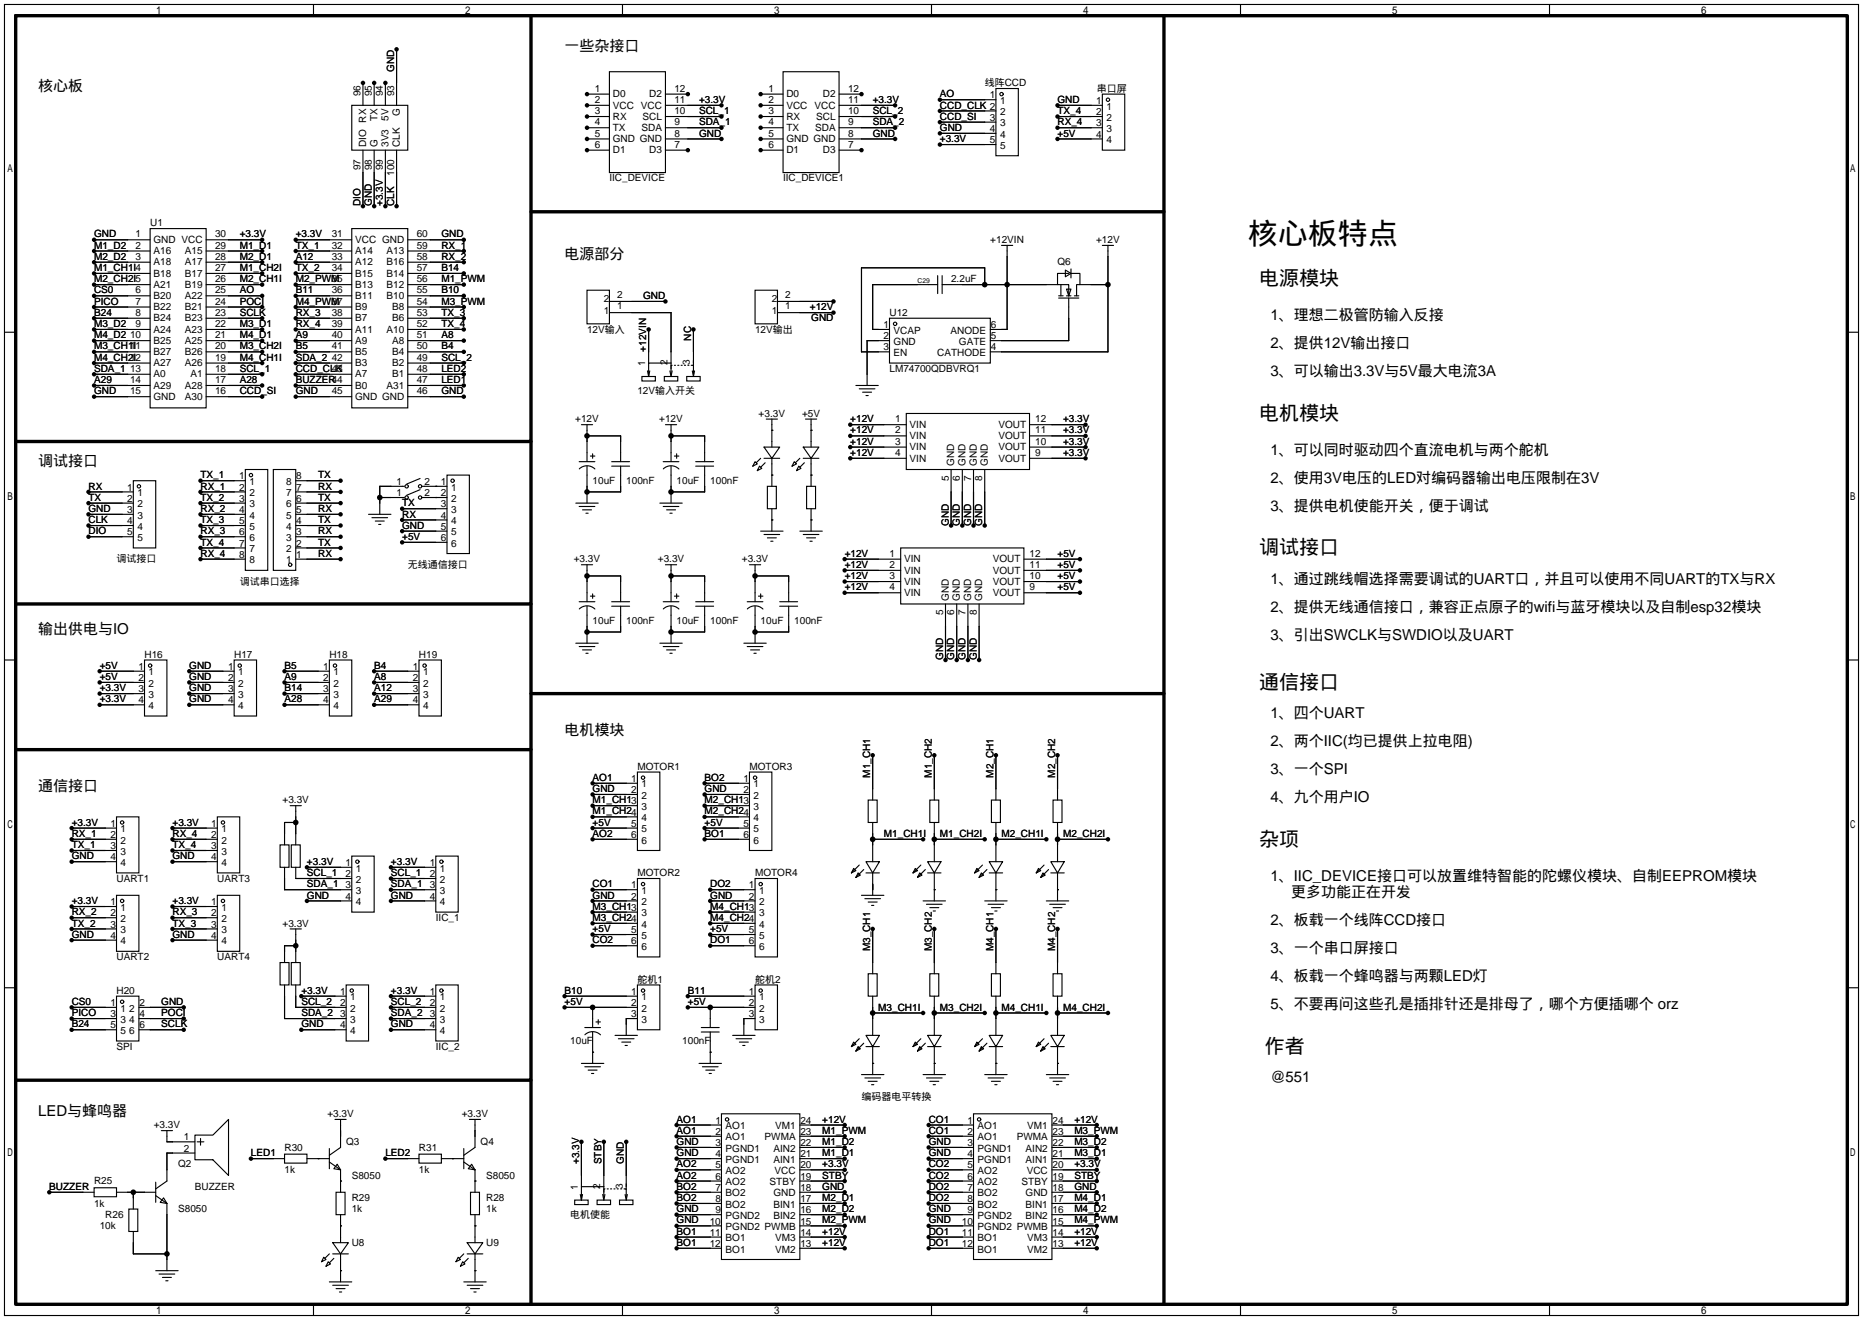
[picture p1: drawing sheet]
<svg xmlns="http://www.w3.org/2000/svg" width="422mm" height="299mm" viewBox="0 0 422 299" stroke-linecap="round" stroke-linejoin="round" font-family="sans-serif">
<defs><g id="words">
<text font-size="6.8" x="283" y="55.3">核心板特点</text>
<g font-size="4.5">
<text x="285.5" y="64.7">电源模块</text>
<text x="285.5" y="95.2">电机模块</text>
<text x="285.5" y="125.7">调试接口</text>
<text x="285.5" y="156.1">通信接口</text>
<text x="285.5" y="191.7">杂项</text>
<text x="286.8" y="238.7">作者</text>
</g>
<g font-size="3.4">
<text x="128" y="11.6">一些杂接口</text>
<text x="8.6" y="20.5">核心板</text>
<text x="128" y="58.6">电源部分</text>
<text x="288" y="72.6">1、理想二极管防输入反接</text>
<text x="288" y="78.9">2、提供12V输出接口</text>
<text x="288" y="85.3">3、可以输出3.3V与5V最大电流3A</text>
<text x="8.6" y="105.6">调试接口</text>
<text x="288" y="103.1">1、可以同时驱动四个直流电机与两个舵机</text>
<text x="288" y="109.4">2、使用3V电压的LED对编码器输出电压限制在3V</text>
<text x="288" y="115.8">3、提供电机使能开关，便于调试</text>
<text x="288" y="132.3">1、通过跳线帽选择需要调试的UART口，并且可以使用不同UART的TX与RX</text>
<text x="8.6" y="143.7">输出供电与IO</text>
<text x="288" y="138.6">2、提供无线通信接口，兼容正点原子的wifi与蓝牙模块以及自制esp32模块</text>
<text x="288" y="145">3、引出SWCLK与SWDIO以及UART</text>
<text x="128" y="166.6">电机模块</text>
<text x="288" y="162.8">1、四个UART</text>
<text x="288" y="169.1">2、两个IIC(均已提供上拉电阻)</text>
<text x="8.6" y="179.3">通信接口</text>
<text x="288" y="175.5">3、一个SPI</text>
<text x="288" y="181.8">4、九个用户IO</text>
<text x="288" y="199.6">1、IIC_DEVICE接口可以放置维特智能的陀螺仪模块、自制EEPROM模块</text>
<text x="292.8" y="203.4">更多功能正在开发</text>
<text x="288" y="209.8">2、板载一个线阵CCD接口</text>
<text x="288" y="216.1">3、一个串口屏接口</text>
<text x="288" y="222.5">4、板载一个蜂鸣器与两颗LED灯</text>
<text x="288" y="228.8">5、不要再问这些孔是插排针还是排母了，哪个方便插哪个 orz</text>
<text x="288" y="245.3">@551</text>
<text x="8.6" y="252.9">LED与蜂鸣器</text>
</g>
<g font-size="2.3">
<text x="89.4" y="16.3" transform="rotate(-90 89.4 16.3)">GND</text>
<text x="81.8" y="21.8" transform="rotate(-90 81.8 21.8)">96</text>
<text x="84.3" y="21.8" transform="rotate(-90 84.3 21.8)">95</text>
<text x="86.8" y="21.8" transform="rotate(-90 86.8 21.8)">94</text>
<text x="89.4" y="21.8" transform="rotate(-90 89.4 21.8)">93</text>
<text x="134.9" y="23.3">2</text>
<text x="134.9" y="20.8">1</text>
<text x="138.9" y="22.1">D0</text>
<text x="147.2" y="22.1">D2</text>
<text x="152.9" y="20.8">12</text>
<text x="152.9" y="23.3">11</text>
<text x="158.5" y="23.3">+3.3V</text>
<text x="174.3" y="23.3">2</text>
<text x="174.3" y="20.8">1</text>
<text x="178.3" y="22.1">D0</text>
<text x="186.6" y="22.1">D2</text>
<text x="192.3" y="20.8">12</text>
<text x="192.3" y="23.3">11</text>
<text x="197.9" y="23.3">+3.3V</text>
<text x="213.1" y="22.1">AO</text>
<text x="223.3" y="19.5">线阵CCD</text>
<text x="224.4" y="22.3">1</text>
<text x="226.7" y="23.6">1</text>
<text x="239.8" y="23.3">GND</text>
<text x="248.5" y="23.6">1</text>
<text x="248.7" y="20.8">串口屏</text>
<text x="85.6" y="27.5" transform="rotate(-90 85.6 27.5)">TX</text>
<text x="88.1" y="27.4" transform="rotate(-90 88.1 27.4)">5V</text>
<text x="90.6" y="26.4" transform="rotate(-90 90.6 26.4)">G</text>
<text x="134.9" y="28.4">4</text>
<text x="134.9" y="25.9">3</text>
<text x="138.9" y="29.7">TX</text>
<text x="138.9" y="27.1">RX</text>
<text x="138.9" y="24.6">VCC</text>
<text x="145.3" y="24.6">VCC</text>
<text x="145.5" y="29.7">SDA</text>
<text x="145.7" y="27.1">SCL</text>
<text x="152.9" y="25.9">10</text>
<text x="152.9" y="28.4">9</text>
<text x="158.5" y="25.9">SCL_1</text>
<text x="158.5" y="28.4">SDA_1</text>
<text x="174.3" y="28.4">4</text>
<text x="174.3" y="25.9">3</text>
<text x="178.3" y="29.7">TX</text>
<text x="178.3" y="27.1">RX</text>
<text x="178.3" y="24.6">VCC</text>
<text x="184.7" y="24.6">VCC</text>
<text x="184.8" y="29.7">SDA</text>
<text x="185.1" y="27.1">SCL</text>
<text x="192.3" y="25.9">10</text>
<text x="192.3" y="28.4">9</text>
<text x="197.9" y="25.9">SCL_2</text>
<text x="197.9" y="28.4">SDA_2</text>
<text x="213.1" y="24.6">CCD_CLK 2</text>
<text x="213.1" y="27.1">CCD_SI</text>
<text x="213.1" y="29.7">GND</text>
<text x="224.4" y="27.4">3</text>
<text x="224.4" y="29.9">4</text>
<text x="226.7" y="26.1">2</text>
<text x="226.7" y="28.6">3</text>
<text x="239.8" y="25.9">TX_4</text>
<text x="239.8" y="28.4">RX_4</text>
<text x="248.5" y="26.1">2</text>
<text x="248.5" y="28.6">3</text>
<text x="250.9" y="24.8">1</text>
<text x="250.9" y="27.4">2</text>
<text x="250.9" y="29.9">3</text>
<text x="83" y="33.3" transform="rotate(-90 83 33.3)">DIO RX</text>
<text x="85.6" y="33.3" transform="rotate(-90 85.6 33.3)">G</text>
<text x="88.1" y="33.3" transform="rotate(-90 88.1 33.3)">3V3</text>
<text x="90.6" y="33.3" transform="rotate(-90 90.6 33.3)">CLK</text>
<text x="134.9" y="33.5">6</text>
<text x="134.9" y="31">5</text>
<text x="138.9" y="34.8">D1</text>
<text x="138.9" y="32.2">GND GND</text>
<text x="147.2" y="34.8">D3</text>
<text x="152.9" y="31">8</text>
<text x="152.9" y="33.5">7</text>
<text x="158.5" y="31">GND</text>
<text x="174.3" y="33.5">6</text>
<text x="174.3" y="31">5</text>
<text x="178.3" y="34.8">D1</text>
<text x="178.3" y="32.2">GND GND</text>
<text x="186.6" y="34.8">D3</text>
<text x="192.3" y="31">8</text>
<text x="192.3" y="33.5">7</text>
<text x="197.9" y="31">GND</text>
<text x="213.1" y="32.2">+3.3V</text>
<text x="224.4" y="32.5">5</text>
<text x="226.7" y="31.2">4</text>
<text x="226.7" y="33.7">5</text>
<text x="239.8" y="31">+5V</text>
<text x="248.5" y="31.2">4</text>
<text x="250.9" y="32.5">4</text>
<text x="81.8" y="38.6" transform="rotate(-90 81.8 38.6)">97</text>
<text x="84.3" y="38.6" transform="rotate(-90 84.3 38.6)">98</text>
<text x="86.8" y="38.6" transform="rotate(-90 86.8 38.6)">99</text>
<text x="89.4" y="39.8" transform="rotate(-90 89.4 39.8)">100</text>
<text x="138.2" y="41.1">IIC_DEVICE</text>
<text x="177.5" y="41.1">IIC_DEVICE1</text>
<text x="81.8" y="46.7" transform="rotate(-90 81.8 46.7)">DIO</text>
<text x="84.3" y="46.7" transform="rotate(-90 84.3 46.7)">GND</text>
<text x="86.8" y="46.7" transform="rotate(-90 86.8 46.7)">+3.3V</text>
<text x="89.4" y="46.7" transform="rotate(-90 89.4 46.7)">CLK</text>
<text x="21.3" y="53.8">GND</text>
<text x="30.7" y="53.8">1</text>
<text x="34" y="51.3">U1</text>
<text x="48.8" y="53.8">30</text>
<text x="54.4" y="53.8">+3.3V</text>
<text x="67.1" y="53.8">+3.3V</text>
<text x="75.2" y="53.8">31</text>
<text x="94.5" y="53.8">60</text>
<text x="100.1" y="53.8">GND</text>
<text x="21.3" y="56.4">M1_D2</text>
<text x="21.3" y="58.9">M2_D2</text>
<text x="30.7" y="56.4">2</text>
<text x="30.7" y="58.9">3</text>
<text x="34.8" y="55.1">GND VCC</text>
<text x="34.8" y="57.6">A16</text>
<text x="41.9" y="57.6">A15</text>
<text x="48.8" y="58.9">28</text>
<text x="48.8" y="56.4">29</text>
<text x="54.4" y="56.4">M1_D1</text>
<text x="54.4" y="58.9">M2_D1</text>
<text x="67.1" y="56.4">TX_1</text>
<text x="67.1" y="58.9">A12</text>
<text x="75.2" y="56.4">32</text>
<text x="75.2" y="58.9">33</text>
<text x="80.5" y="55.1">VCC GND</text>
<text x="80.5" y="57.6">A14</text>
<text x="87.7" y="57.6">A13</text>
<text x="94.5" y="58.9">58</text>
<text x="94.5" y="56.4">59</text>
<text x="100.1" y="56.4">RX_1</text>
<text x="100.1" y="58.9">RX_2</text>
<text x="224.5" y="55.1">+12VIN</text>
<text x="248.5" y="55.1">+12V</text>
<text x="21.3" y="61.4">M1_CH1I4</text>
<text x="21.3" y="64">M2_CH2I5</text>
<text x="34.8" y="60.2">A18</text>
<text x="34.8" y="62.7">B18</text>
<text x="34.8" y="65.2">A21</text>
<text x="41.9" y="65.2">B19</text>
<text x="41.9" y="62.7">B17</text>
<text x="41.9" y="60.2">A17</text>
<text x="48.8" y="64">26</text>
<text x="48.8" y="61.4">27</text>
<text x="54.4" y="61.4">M1_CH2I</text>
<text x="54.4" y="64">M2_CH1I</text>
<text x="67.1" y="61.4">TX_2</text>
<text x="67.1" y="64">M2_PWM</text>
<text x="75.2" y="61.4">34</text>
<text x="75.2" y="64">35</text>
<text x="80.5" y="60.2">A12</text>
<text x="80.5" y="62.7">B15</text>
<text x="80.5" y="65.2">B13</text>
<text x="87.7" y="65.2">B12</text>
<text x="87.7" y="62.7">B14</text>
<text x="87.7" y="60.2">B16</text>
<text x="94.5" y="64">56</text>
<text x="94.5" y="61.4">57</text>
<text x="100.1" y="64">M1_PWM</text>
<text x="100.1" y="61.4">B14</text>
<text x="215.6" y="64">2.2uF</text>
<text x="239.8" y="60.2">Q6</text>
<text x="21.3" y="66.5">CS0</text>
<text x="21.3" y="69.1">PICO</text>
<text x="21.3" y="71.6">B24</text>
<text x="30.7" y="66.5">6</text>
<text x="30.7" y="69.1">7</text>
<text x="30.7" y="71.6">8</text>
<text x="34.8" y="67.8">B20</text>
<text x="34.8" y="70.3">B22</text>
<text x="41.9" y="70.3">B21</text>
<text x="41.9" y="67.8">A22</text>
<text x="48.8" y="71.6">23</text>
<text x="48.8" y="69.1">24</text>
<text x="48.8" y="66.5">25</text>
<text x="54.4" y="69.1">POCI</text>
<text x="54.4" y="71.6">SCLK</text>
<text x="54.4" y="66.5">AO</text>
<text x="67.1" y="71.6">RX_3</text>
<text x="67.1" y="69.1">M4_PWM</text>
<text x="67.1" y="66.5">B11</text>
<text x="75.2" y="66.5">36</text>
<text x="75.2" y="69.1">37</text>
<text x="75.2" y="71.6">38</text>
<text x="80.5" y="67.8">B11</text>
<text x="80.5" y="70.3">B9</text>
<text x="87.7" y="67.8">B10</text>
<text x="88.9" y="70.3">B8</text>
<text x="94.5" y="71.6">53</text>
<text x="94.5" y="69.1">54</text>
<text x="94.5" y="66.5">55</text>
<text x="100.1" y="71.6">TX_3</text>
<text x="100.1" y="69.1">M3_PWM</text>
<text x="100.1" y="66.5">B10</text>
<text x="136.9" y="71.1">1</text>
<text x="136.9" y="68.5">2</text>
<text x="139.9" y="70.1">1</text>
<text x="139.9" y="67.5">2</text>
<text x="145.8" y="67.8">GND</text>
<text x="175" y="71.1">1</text>
<text x="175" y="68.5">2</text>
<text x="178" y="70.1">1</text>
<text x="178" y="67.5">2</text>
<text x="183.6" y="70.3">+12V</text>
<text x="201.7" y="71.6">U12</text>
<text x="21.3" y="74.1">M3_D2</text>
<text x="21.3" y="76.7">M4_D2</text>
<text x="29.5" y="76.7">10</text>
<text x="30.7" y="74.1">9</text>
<text x="34.8" y="72.9">B24</text>
<text x="34.8" y="75.4">A24</text>
<text x="34.8" y="77.9">B25</text>
<text x="41.9" y="77.9">A25</text>
<text x="41.9" y="75.4">A23</text>
<text x="41.9" y="72.9">B23</text>
<text x="48.8" y="76.7">21</text>
<text x="48.8" y="74.1">22</text>
<text x="54.4" y="74.1">M3_D1</text>
<text x="54.4" y="76.7">M4_D1</text>
<text x="67.1" y="74.1">RX_4</text>
<text x="67.1" y="76.7">A9</text>
<text x="75.2" y="74.1">39</text>
<text x="75.2" y="76.7">40</text>
<text x="80.5" y="72.9">B7</text>
<text x="80.5" y="75.4">A11</text>
<text x="80.5" y="77.9">A9</text>
<text x="87.7" y="75.4">A10</text>
<text x="88.9" y="77.9">A8</text>
<text x="88.9" y="72.9">B6</text>
<text x="94.5" y="76.7">51</text>
<text x="94.5" y="74.1">52</text>
<text x="100.1" y="74.1">TX_4</text>
<text x="100.1" y="76.7">A8</text>
<text x="133.1" y="75.4">12V输入</text>
<text x="156.7" y="77.2" transform="rotate(-90 156.7 77.2)">NC</text>
<text x="171.2" y="75.4">12V输出</text>
<text x="183.9" y="72.9">GND</text>
<text x="200.3" y="74.4">1</text>
<text x="200.3" y="76.9">2</text>
<text x="202.6" y="75.6">VCAP</text>
<text x="215.5" y="75.6">ANODE</text>
<text x="224.7" y="76.9">5</text>
<text x="224.7" y="74.4">6</text>
<text x="21.3" y="79.2">M3_CH1I</text>
<text x="21.3" y="81.8">M4_CH2I</text>
<text x="29.5" y="79.2">11</text>
<text x="29.5" y="81.8">12</text>
<text x="34.8" y="80.5">B27</text>
<text x="34.8" y="83">A27</text>
<text x="41.9" y="83">A26</text>
<text x="41.9" y="80.5">B26</text>
<text x="48.8" y="81.8">19</text>
<text x="48.8" y="79.2">20</text>
<text x="54.4" y="79.2">M3_CH2I</text>
<text x="54.4" y="81.8">M4_CH1I</text>
<text x="67.1" y="81.8">SDA_2</text>
<text x="67.1" y="79.2">B5</text>
<text x="75.2" y="79.2">41</text>
<text x="75.2" y="81.8">42</text>
<text x="80.5" y="80.5">B5</text>
<text x="80.5" y="83">B3</text>
<text x="88.9" y="83">B2</text>
<text x="88.9" y="80.5">B4</text>
<text x="94.5" y="81.8">49</text>
<text x="94.5" y="79.2">50</text>
<text x="100.1" y="81.8">SCL_2</text>
<text x="100.1" y="79.2">B4</text>
<text x="146.3" y="83" transform="rotate(-90 146.3 83)">1</text>
<text x="146.5" y="79.8" transform="rotate(-90 146.5 79.8)">+12VIN</text>
<text x="151.3" y="82.8" transform="rotate(-90 151.3 82.8)">2</text>
<text x="156.4" y="82.8" transform="rotate(-90 156.4 82.8)">3</text>
<text x="200.3" y="79.4">3</text>
<text x="202.6" y="78.2">GND</text>
<text x="202.6" y="80.7">EN</text>
<text x="212.5" y="80.7">CATHODE</text>
<text x="217.4" y="78.2">GATE</text>
<text x="224.7" y="79.4">4</text>
<text x="21.3" y="89.4">GND</text>
<text x="21.3" y="84.3">SDA_1</text>
<text x="21.3" y="86.8">A29</text>
<text x="29.5" y="84.3">13</text>
<text x="29.5" y="86.8">14</text>
<text x="29.5" y="89.4">15</text>
<text x="34.8" y="85.6">A0</text>
<text x="34.8" y="88.1">A29</text>
<text x="41.9" y="88.1">A28</text>
<text x="43.2" y="85.6">A1</text>
<text x="48.8" y="89.4">16</text>
<text x="48.8" y="86.8">17</text>
<text x="48.8" y="84.3">18</text>
<text x="54.4" y="84.3">SCL_1</text>
<text x="54.4" y="86.8">A28</text>
<text x="54.4" y="89.4">CCD_SI</text>
<text x="67.1" y="89.4">GND</text>
<text x="67.1" y="86.8">BUZZER44</text>
<text x="67.1" y="84.3">CCD_CLK</text>
<text x="75.2" y="84.3">43</text>
<text x="75.2" y="89.4">45</text>
<text x="80.5" y="85.6">A7</text>
<text x="80.5" y="88.1">B0</text>
<text x="87.7" y="88.1">A31</text>
<text x="88.9" y="85.6">B1</text>
<text x="94.5" y="89.4">46</text>
<text x="94.5" y="86.8">47</text>
<text x="94.5" y="84.3">48</text>
<text x="100.1" y="89.4">GND</text>
<text x="100.1" y="84.3">LED2</text>
<text x="100.1" y="86.8">LED1</text>
<text x="144.5" y="89.4">12V输入开关</text>
<text x="201.7" y="84.3">LM74700QDBVRQ1</text>
<text x="34.8" y="90.6">GND</text>
<text x="41.9" y="90.6">A30</text>
<text x="80.5" y="90.6">GND GND</text>
<text x="130.4" y="95.7">+12V</text>
<text x="149.5" y="95.7">+12V</text>
<text x="172" y="94.5">+3.3V</text>
<text x="181.8" y="94.5">+5V</text>
<text x="192.8" y="95.7">+12V</text>
<text x="203" y="95.7">1</text>
<text x="234.7" y="95.7">12</text>
<text x="241" y="95.7">+3.3V</text>
<text x="192.8" y="98.3">+12V</text>
<text x="192.8" y="100.8">+12V</text>
<text x="203" y="98.3">2</text>
<text x="203" y="100.8">3</text>
<text x="206.2" y="97">VIN</text>
<text x="206.2" y="99.5">VIN</text>
<text x="226.4" y="99.5">VOUT</text>
<text x="226.4" y="97">VOUT</text>
<text x="234.7" y="100.8">10</text>
<text x="234.7" y="98.3">11</text>
<text x="241" y="98.3">+3.3V</text>
<text x="241" y="100.8">+3.3V</text>
<text x="192.8" y="103.3">+12V</text>
<text x="203" y="103.3">4</text>
<text x="206.2" y="102.1">VIN</text>
<text x="206.2" y="104.6">VIN</text>
<text x="216.4" y="105.7" transform="rotate(-90 216.4 105.7)">GND</text>
<text x="218.9" y="105.7" transform="rotate(-90 218.9 105.7)">GND</text>
<text x="221.5" y="105.7" transform="rotate(-90 221.5 105.7)">GND</text>
<text x="224" y="105.7" transform="rotate(-90 224 105.7)">GND</text>
<text x="226.4" y="104.6">VOUT</text>
<text x="226.4" y="102.1">VOUT</text>
<text x="234.7" y="103.3">9</text>
<text x="241" y="103.3">+3.3V</text>
<text x="20.1" y="111">RX</text>
<text x="20.1" y="113.5">TX</text>
<text x="28.8" y="111.2">1</text>
<text x="28.8" y="113.7">2</text>
<text x="31.2" y="112.5">1</text>
<text x="45.5" y="113.5">TX_2</text>
<text x="45.5" y="111">RX_1</text>
<text x="45.5" y="108.4">TX_1</text>
<text x="54.2" y="108.7">1</text>
<text x="54.2" y="111.2">2</text>
<text x="54.2" y="113.7">3</text>
<text x="56.6" y="109.9">1</text>
<text x="56.6" y="112.5">2</text>
<text x="64.9" y="112.5">7</text>
<text x="64.9" y="109.9">8</text>
<text x="67.2" y="113.7">6</text>
<text x="67.2" y="111.2">7</text>
<text x="67.2" y="108.7">8</text>
<text x="72.1" y="111">RX</text>
<text x="72.1" y="113.5">TX</text>
<text x="72.1" y="108.4">TX</text>
<text x="89.9" y="109.9">1</text>
<text x="89.9" y="112.5">1</text>
<text x="96.3" y="109.9">2</text>
<text x="96.3" y="112.5">2</text>
<text x="100" y="109.9">1</text>
<text x="100" y="112.5">2</text>
<text x="102.3" y="111.2">1</text>
<text x="102.3" y="113.7">2</text>
<text x="134.4" y="109.7">10uF</text>
<text x="142" y="109.7">100nF</text>
<text x="153.4" y="109.7">10uF</text>
<text x="161" y="109.7">100nF</text>
<text x="215.1" y="109" transform="rotate(-90 215.1 109)">5</text>
<text x="217.6" y="109" transform="rotate(-90 217.6 109)">6</text>
<text x="220.2" y="109" transform="rotate(-90 220.2 109)">7</text>
<text x="222.7" y="109" transform="rotate(-90 222.7 109)">8</text>
<text x="20.1" y="116">GND</text>
<text x="20.1" y="118.6">CLK</text>
<text x="28.8" y="116.3">3</text>
<text x="28.8" y="118.8">4</text>
<text x="31.2" y="115">2</text>
<text x="31.2" y="117.5">3</text>
<text x="45.5" y="118.6">TX_3</text>
<text x="45.5" y="116">RX_2</text>
<text x="54.2" y="116.3">4</text>
<text x="54.2" y="118.8">5</text>
<text x="56.6" y="115">3</text>
<text x="56.6" y="117.5">4</text>
<text x="64.9" y="117.5">5</text>
<text x="64.9" y="115">6</text>
<text x="67.2" y="118.8">4</text>
<text x="67.2" y="116.3">5</text>
<text x="72.1" y="118.6">TX</text>
<text x="72.1" y="116">RX</text>
<text x="91.2" y="119.9">GND</text>
<text x="91.2" y="114.8">TX</text>
<text x="91.2" y="117.3">RX</text>
<text x="100" y="115">3</text>
<text x="100" y="117.5">4</text>
<text x="102.3" y="116.3">3</text>
<text x="102.3" y="118.8">4</text>
<text x="215.1" y="119.1" transform="rotate(-90 215.1 119.1)">GND</text>
<text x="217.6" y="119.1" transform="rotate(-90 217.6 119.1)">GND</text>
<text x="220.2" y="119.1" transform="rotate(-90 220.2 119.1)">GND</text>
<text x="222.7" y="119.1" transform="rotate(-90 222.7 119.1)">GND</text>
<text x="20.1" y="121.1">DIO</text>
<text x="28.8" y="121.4">5</text>
<text x="31.2" y="120.1">4</text>
<text x="31.2" y="122.6">5</text>
<text x="45.5" y="123.7">TX_4</text>
<text x="45.5" y="121.1">RX_3</text>
<text x="54.2" y="121.4">6</text>
<text x="54.2" y="123.9">7</text>
<text x="56.6" y="120.1">5</text>
<text x="56.6" y="122.6">6</text>
<text x="56.6" y="125.2">7</text>
<text x="64.9" y="125.2">2</text>
<text x="64.9" y="122.6">3</text>
<text x="64.9" y="120.1">4</text>
<text x="67.2" y="123.9">2</text>
<text x="67.2" y="121.4">3</text>
<text x="72.1" y="123.7">TX</text>
<text x="72.1" y="121.1">RX</text>
<text x="91.2" y="122.4">+5V</text>
<text x="100" y="120.1">5</text>
<text x="100" y="122.6">6</text>
<text x="102.3" y="121.4">5</text>
<text x="102.3" y="123.9">6</text>
<text x="26.4" y="127.5">调试接口</text>
<text x="45.5" y="126.2">RX_4</text>
<text x="54.2" y="126.4">8</text>
<text x="56.6" y="127.7">8</text>
<text x="64.9" y="127.7">1</text>
<text x="67.2" y="126.4">1</text>
<text x="72.1" y="126.2">RX</text>
<text x="92.5" y="128.7">无线通信接口</text>
<text x="130.1" y="127.5">+3.3V</text>
<text x="149.2" y="127.5">+3.3V</text>
<text x="168.2" y="127.5">+3.3V</text>
<text x="191.5" y="126.2">+12V</text>
<text x="191.5" y="128.7">+12V</text>
<text x="191.5" y="131.3">+12V</text>
<text x="201.7" y="126.2">1</text>
<text x="201.7" y="128.7">2</text>
<text x="201.7" y="131.3">3</text>
<text x="205" y="127.5">VIN</text>
<text x="205" y="130">VIN</text>
<text x="225.1" y="130">VOUT</text>
<text x="225.1" y="127.5">VOUT</text>
<text x="233.4" y="131.3">10</text>
<text x="233.4" y="128.7">11</text>
<text x="233.4" y="126.2">12</text>
<text x="239.8" y="126.2">+5V</text>
<text x="239.8" y="128.7">+5V</text>
<text x="239.8" y="131.3">+5V</text>
<text x="54.4" y="132.6">调试串口选择</text>
<text x="191.5" y="133.8">+12V</text>
<text x="201.7" y="133.8">4</text>
<text x="205" y="132.6">VIN</text>
<text x="205" y="135.1">VIN</text>
<text x="215.1" y="136.1" transform="rotate(-90 215.1 136.1)">GND</text>
<text x="217.6" y="136.1" transform="rotate(-90 217.6 136.1)">GND</text>
<text x="220.2" y="136.1" transform="rotate(-90 220.2 136.1)">GND</text>
<text x="222.7" y="136.1" transform="rotate(-90 222.7 136.1)">GND</text>
<text x="225.1" y="135.1">VOUT</text>
<text x="225.1" y="132.6">VOUT</text>
<text x="233.4" y="133.8">9</text>
<text x="239.8" y="133.8">+5V</text>
<text x="134.4" y="141.4">10uF</text>
<text x="142" y="141.4">100nF</text>
<text x="153.4" y="141.4">10uF</text>
<text x="161" y="141.4">100nF</text>
<text x="172.5" y="141.4">10uF</text>
<text x="180.1" y="141.4">100nF</text>
<text x="213.8" y="139.4" transform="rotate(-90 213.8 139.4)">5</text>
<text x="216.4" y="139.4" transform="rotate(-90 216.4 139.4)">6</text>
<text x="218.9" y="139.4" transform="rotate(-90 218.9 139.4)">7</text>
<text x="221.5" y="139.4" transform="rotate(-90 221.5 139.4)">8</text>
<text x="32.8" y="149.1">H16</text>
<text x="53.1" y="149.1">H17</text>
<text x="74.7" y="149.1">H18</text>
<text x="95" y="149.1">H19</text>
<text x="213.8" y="149.6" transform="rotate(-90 213.8 149.6)">GND</text>
<text x="216.4" y="149.6" transform="rotate(-90 216.4 149.6)">GND</text>
<text x="218.9" y="149.6" transform="rotate(-90 218.9 149.6)">GND</text>
<text x="221.5" y="149.6" transform="rotate(-90 221.5 149.6)">GND</text>
<text x="22.6" y="151.6">+5V</text>
<text x="22.6" y="154.1">+5V</text>
<text x="31.4" y="151.8">1</text>
<text x="31.4" y="154.4">2</text>
<text x="33.7" y="153.1">1</text>
<text x="33.7" y="155.6">2</text>
<text x="42.9" y="151.6">GND</text>
<text x="42.9" y="154.1">GND</text>
<text x="51.7" y="151.8">1</text>
<text x="51.7" y="154.4">2</text>
<text x="54" y="153.1">1</text>
<text x="54" y="155.6">2</text>
<text x="64.5" y="154.1">A9</text>
<text x="64.5" y="151.6">B5</text>
<text x="73.3" y="151.8">1</text>
<text x="73.3" y="154.4">2</text>
<text x="75.6" y="153.1">1</text>
<text x="75.6" y="155.6">2</text>
<text x="84.8" y="154.1">A8</text>
<text x="84.8" y="151.6">B4</text>
<text x="93.6" y="151.8">1</text>
<text x="93.6" y="154.4">2</text>
<text x="95.9" y="153.1">1</text>
<text x="95.9" y="155.6">2</text>
<text x="22.6" y="156.7">+3.3V</text>
<text x="22.6" y="159.2">+3.3V</text>
<text x="31.4" y="156.9">3</text>
<text x="31.4" y="159.5">4</text>
<text x="33.7" y="158.2">3</text>
<text x="33.7" y="160.7">4</text>
<text x="42.9" y="156.7">GND</text>
<text x="42.9" y="159.2">GND</text>
<text x="51.7" y="156.9">3</text>
<text x="51.7" y="159.5">4</text>
<text x="54" y="158.2">3</text>
<text x="54" y="160.7">4</text>
<text x="64.5" y="159.2">A28</text>
<text x="64.5" y="156.7">B14</text>
<text x="73.3" y="156.9">3</text>
<text x="73.3" y="159.5">4</text>
<text x="75.6" y="158.2">3</text>
<text x="75.6" y="160.7">4</text>
<text x="84.8" y="159.2">A29</text>
<text x="84.8" y="156.7">A12</text>
<text x="93.6" y="156.9">3</text>
<text x="93.6" y="159.5">4</text>
<text x="95.9" y="158.2">3</text>
<text x="95.9" y="160.7">4</text>
<text x="134.4" y="177">AO1</text>
<text x="134.4" y="179.5">GND</text>
<text x="143.1" y="177.2">1</text>
<text x="143.1" y="179.8">2</text>
<text x="144.5" y="174.5">MOTOR1</text>
<text x="145.5" y="178.5">1</text>
<text x="159.8" y="177">BO2</text>
<text x="159.8" y="179.5">GND</text>
<text x="168.5" y="177.2">1</text>
<text x="168.5" y="179.8">2</text>
<text x="169.9" y="174.5">MOTOR3</text>
<text x="170.9" y="178.5">1</text>
<text x="197.3" y="176.3" transform="rotate(-90 197.3 176.3)">M1_CH1</text>
<text x="211.3" y="176.3" transform="rotate(-90 211.3 176.3)">M1_CH2</text>
<text x="225.3" y="176.3" transform="rotate(-90 225.3 176.3)">M2_CH1</text>
<text x="239.2" y="176.3" transform="rotate(-90 239.2 176.3)">M2_CH2</text>
<text x="64.1" y="182.1">+3.3V</text>
<text x="134.4" y="182.1">M1_CH13</text>
<text x="134.4" y="184.6">M1_CH24</text>
<text x="145.5" y="181">2</text>
<text x="145.5" y="183.6">3</text>
<text x="159.8" y="182.1">M2_CH13</text>
<text x="159.8" y="184.6">M2_CH24</text>
<text x="170.9" y="181">2</text>
<text x="170.9" y="183.6">3</text>
<text x="16.3" y="189.7">RX_1</text>
<text x="16.3" y="187.2">+3.3V</text>
<text x="25" y="187.4">1</text>
<text x="25" y="189.9">2</text>
<text x="27.4" y="188.7">1</text>
<text x="27.4" y="191.2">2</text>
<text x="39.1" y="187.2">+3.3V</text>
<text x="39.1" y="189.7">RX_4</text>
<text x="47.9" y="187.4">1</text>
<text x="47.9" y="189.9">2</text>
<text x="50.2" y="188.7">1</text>
<text x="50.2" y="191.2">2</text>
<text x="134.4" y="189.7">AO2</text>
<text x="134.4" y="187.2">+5V</text>
<text x="143.1" y="187.4">5</text>
<text x="143.1" y="189.9">6</text>
<text x="145.5" y="186.1">4</text>
<text x="145.5" y="188.7">5</text>
<text x="145.5" y="191.2">6</text>
<text x="159.8" y="189.7">BO1</text>
<text x="159.8" y="187.2">+5V</text>
<text x="168.5" y="187.4">5</text>
<text x="168.5" y="189.9">6</text>
<text x="170.9" y="186.1">4</text>
<text x="170.9" y="188.7">5</text>
<text x="170.9" y="191.2">6</text>
<text x="200.4" y="189.7">M1_CH1I</text>
<text x="213.1" y="189.7">M1_CH2I</text>
<text x="227.1" y="189.7">M2_CH1I</text>
<text x="241" y="189.7">M2_CH2I</text>
<text x="16.3" y="192.2">TX_1</text>
<text x="16.3" y="194.8">GND</text>
<text x="25" y="192.5">3</text>
<text x="25" y="195">4</text>
<text x="27.4" y="193.7">3</text>
<text x="27.4" y="196.3">4</text>
<text x="39.1" y="192.2">TX_4</text>
<text x="39.1" y="194.8">GND</text>
<text x="47.9" y="192.5">3</text>
<text x="47.9" y="195">4</text>
<text x="50.2" y="193.7">3</text>
<text x="50.2" y="196.3">4</text>
<text x="69.6" y="196.1">+3.3V</text>
<text x="78.4" y="196.3">1</text>
<text x="80.7" y="197.6">1</text>
<text x="88.6" y="196.1">+3.3V</text>
<text x="97.4" y="196.3">1</text>
<text x="99.7" y="197.6">1</text>
<text x="26.4" y="199.9">UART1</text>
<text x="49.3" y="199.9">UART3</text>
<text x="69.6" y="198.6">SCL_1</text>
<text x="69.6" y="201.1">SDA_1</text>
<text x="69.6" y="203.7">GND</text>
<text x="78.4" y="198.8">2</text>
<text x="78.4" y="201.4">3</text>
<text x="78.4" y="203.9">4</text>
<text x="80.7" y="200.1">2</text>
<text x="80.7" y="202.6">3</text>
<text x="88.6" y="198.6">SCL_1</text>
<text x="88.6" y="201.1">SDA_1</text>
<text x="88.6" y="203.7">GND</text>
<text x="97.4" y="198.8">2</text>
<text x="97.4" y="201.4">3</text>
<text x="97.4" y="203.9">4</text>
<text x="99.7" y="200.1">2</text>
<text x="99.7" y="202.6">3</text>
<text x="134.4" y="203.7">GND</text>
<text x="134.4" y="201.1">CO1</text>
<text x="143.1" y="201.4">1</text>
<text x="143.1" y="203.9">2</text>
<text x="144.5" y="198.6">MOTOR2</text>
<text x="145.5" y="202.6">1</text>
<text x="161" y="203.7">GND</text>
<text x="161" y="201.1">DO2</text>
<text x="169.8" y="201.4">1</text>
<text x="169.8" y="203.9">2</text>
<text x="171.2" y="198.6">MOTOR4</text>
<text x="172.1" y="202.6">1</text>
<text x="16.3" y="207.5">RX_2</text>
<text x="16.3" y="204.9">+3.3V</text>
<text x="25" y="205.2">1</text>
<text x="25" y="207.7">2</text>
<text x="27.4" y="206.4">1</text>
<text x="27.4" y="209">2</text>
<text x="39.1" y="207.5">RX_3</text>
<text x="39.1" y="204.9">+3.3V</text>
<text x="47.9" y="205.2">1</text>
<text x="47.9" y="207.7">2</text>
<text x="50.2" y="206.4">1</text>
<text x="50.2" y="209">2</text>
<text x="80.7" y="205.2">4</text>
<text x="98.8" y="208.8">IIC_1</text>
<text x="99.7" y="205.2">4</text>
<text x="134.4" y="206.2">M3_CH13</text>
<text x="134.4" y="208.8">M3_CH24</text>
<text x="145.5" y="205.2">2</text>
<text x="145.5" y="207.7">3</text>
<text x="161" y="206.2">M4_CH13</text>
<text x="161" y="208.8">M4_CH24</text>
<text x="172.1" y="205.2">2</text>
<text x="172.1" y="207.7">3</text>
<text x="16.3" y="210">TX_2</text>
<text x="16.3" y="212.6">GND</text>
<text x="25" y="210.3">3</text>
<text x="25" y="212.8">4</text>
<text x="27.4" y="211.5">3</text>
<text x="27.4" y="214.1">4</text>
<text x="39.1" y="210">TX_3</text>
<text x="39.1" y="212.6">GND</text>
<text x="47.9" y="210.3">3</text>
<text x="47.9" y="212.8">4</text>
<text x="50.2" y="211.5">3</text>
<text x="50.2" y="214.1">4</text>
<text x="64.1" y="210">+3.3V</text>
<text x="134.4" y="211.3">+5V</text>
<text x="134.4" y="213.8">CO2</text>
<text x="143.1" y="211.5">5</text>
<text x="143.1" y="214.1">6</text>
<text x="145.5" y="210.3">4</text>
<text x="145.5" y="212.8">5</text>
<text x="145.5" y="215.3">6</text>
<text x="161" y="211.3">+5V</text>
<text x="161" y="213.8">DO1</text>
<text x="169.8" y="211.5">5</text>
<text x="169.8" y="214.1">6</text>
<text x="172.1" y="210.3">4</text>
<text x="172.1" y="212.8">5</text>
<text x="172.1" y="215.3">6</text>
<text x="197.3" y="215.6" transform="rotate(-90 197.3 215.6)">M3_CH1</text>
<text x="211.3" y="215.6" transform="rotate(-90 211.3 215.6)">M3_CH2</text>
<text x="225.3" y="215.6" transform="rotate(-90 225.3 215.6)">M4_CH1</text>
<text x="239.2" y="215.6" transform="rotate(-90 239.2 215.6)">M4_CH2</text>
<text x="26.4" y="217.6">UART2</text>
<text x="49.3" y="217.6">UART4</text>
<text x="16.3" y="227.8">CS0</text>
<text x="26.4" y="225.3">H20</text>
<text x="36.6" y="227.8">GND</text>
<text x="68.3" y="227.8">SCL_2</text>
<text x="68.3" y="225.3">+3.3V</text>
<text x="77.1" y="225.5">1</text>
<text x="79.4" y="226.8">1</text>
<text x="88.6" y="227.8">SCL_2</text>
<text x="88.6" y="225.3">+3.3V</text>
<text x="97.4" y="225.5">1</text>
<text x="99.7" y="226.8">1</text>
<text x="128" y="227.8">+5V</text>
<text x="128" y="225.3">B10</text>
<text x="143.1" y="225.5">1</text>
<text x="144.5" y="222.7">舵机1</text>
<text x="145.5" y="226.8">1</text>
<text x="156" y="225.3">B11</text>
<text x="156" y="227.8">+5V</text>
<text x="169.8" y="225.5">1</text>
<text x="171.2" y="222.7">舵机2</text>
<text x="172.1" y="226.8">1</text>
<text x="16.3" y="230.3">PICO</text>
<text x="16.3" y="232.9">B24</text>
<text x="25" y="228">1</text>
<text x="25" y="230.6">3</text>
<text x="25" y="233.1">5</text>
<text x="27.4" y="229.3">1</text>
<text x="27.4" y="231.8">3</text>
<text x="29.3" y="231.8">4</text>
<text x="29.3" y="229.3">2</text>
<text x="31.6" y="233.1">6</text>
<text x="31.6" y="230.6">4</text>
<text x="31.6" y="228">2</text>
<text x="36.6" y="230.3">POCI</text>
<text x="36.6" y="232.9">SCLK</text>
<text x="68.3" y="230.3">SDA_2</text>
<text x="68.3" y="232.9">GND</text>
<text x="77.1" y="228">2</text>
<text x="77.1" y="230.6">3</text>
<text x="77.1" y="233.1">4</text>
<text x="79.4" y="229.3">2</text>
<text x="79.4" y="231.8">3</text>
<text x="88.6" y="230.3">SDA_2</text>
<text x="88.6" y="232.9">GND</text>
<text x="97.4" y="228">2</text>
<text x="97.4" y="230.6">3</text>
<text x="97.4" y="233.1">4</text>
<text x="99.7" y="229.3">2</text>
<text x="99.7" y="231.8">3</text>
<text x="143.1" y="228">2</text>
<text x="143.1" y="230.6">3</text>
<text x="145.5" y="229.3">2</text>
<text x="145.5" y="231.8">3</text>
<text x="169.8" y="228">2</text>
<text x="169.8" y="230.6">3</text>
<text x="172.1" y="229.3">2</text>
<text x="172.1" y="231.8">3</text>
<text x="199.1" y="229.1">M3_CH1I</text>
<text x="213.1" y="229.1">M3_CH2I</text>
<text x="227.1" y="229.1">M4_CH1I</text>
<text x="241" y="229.1">M4_CH2I</text>
<text x="26.4" y="238">SPI</text>
<text x="27.4" y="234.4">5</text>
<text x="29.3" y="234.4">6</text>
<text x="79.4" y="234.4">4</text>
<text x="98.8" y="238">IIC_2</text>
<text x="99.7" y="234.4">4</text>
<text x="129.3" y="236.7">10uF</text>
<text x="154.7" y="236.7">100nF</text>
<text x="195.3" y="249.4">编码器电平转换</text>
<text x="34.9" y="255.7">+3.3V</text>
<text x="74.2" y="253.2">+3.3V</text>
<text x="104.7" y="253.2">+3.3V</text>
<text x="153.4" y="254.5">AO1</text>
<text x="153.4" y="257">AO1</text>
<text x="162.2" y="254.7">1</text>
<text x="162.2" y="257.2">2</text>
<text x="164.5" y="256">AO1</text>
<text x="175.8" y="256">VM1</text>
<text x="181.5" y="257.2">23</text>
<text x="181.5" y="254.7">24</text>
<text x="186.4" y="254.5">+12V</text>
<text x="186.4" y="257">M1_PWM</text>
<text x="210.6" y="254.5">CO1</text>
<text x="210.6" y="257">CO1</text>
<text x="219.3" y="254.7">1</text>
<text x="219.3" y="257.2">2</text>
<text x="221.7" y="256">AO1</text>
<text x="232.9" y="256">VM1</text>
<text x="238.6" y="257.2">23</text>
<text x="238.6" y="254.7">24</text>
<text x="243.6" y="254.5">+12V</text>
<text x="243.6" y="257">M3_PWM</text>
<text x="41.7" y="258.5">1</text>
<text x="41.7" y="261.1">2</text>
<text x="56.9" y="262.1">LED1</text>
<text x="64.5" y="260.8">R30</text>
<text x="78.5" y="259.6">Q3</text>
<text x="87.4" y="262.1">LED2</text>
<text x="95" y="260.8">R31</text>
<text x="109" y="259.6">Q4</text>
<text x="131.3" y="263.9" transform="rotate(-90 131.3 263.9)">+3.3V</text>
<text x="136.4" y="263.9" transform="rotate(-90 136.4 263.9)">STBY</text>
<text x="141.4" y="263.9" transform="rotate(-90 141.4 263.9)">GND</text>
<text x="153.4" y="259.6">GND</text>
<text x="153.4" y="262.1">GND</text>
<text x="162.2" y="259.8">3</text>
<text x="162.2" y="262.3">4</text>
<text x="164.5" y="258.5">AO1</text>
<text x="164.5" y="261.1">PGND1</text>
<text x="164.5" y="263.6">PGND1</text>
<text x="173.4" y="258.5">PWMA</text>
<text x="175.4" y="263.6">AIN1</text>
<text x="175.4" y="261.1">AIN2</text>
<text x="181.5" y="262.3">21</text>
<text x="181.5" y="259.8">22</text>
<text x="186.4" y="262.1">M1_D1</text>
<text x="186.4" y="259.6">M1_D2</text>
<text x="210.6" y="259.6">GND</text>
<text x="210.6" y="262.1">GND</text>
<text x="219.3" y="259.8">3</text>
<text x="219.3" y="262.3">4</text>
<text x="221.7" y="258.5">AO1</text>
<text x="221.7" y="261.1">PGND1</text>
<text x="221.7" y="263.6">PGND1</text>
<text x="230.5" y="258.5">PWMA</text>
<text x="232.5" y="263.6">AIN1</text>
<text x="232.5" y="261.1">AIN2</text>
<text x="238.6" y="262.3">21</text>
<text x="238.6" y="259.8">22</text>
<text x="243.6" y="262.1">M3_D1</text>
<text x="243.6" y="259.6">M3_D2</text>
<text x="11.2" y="269.7">BUZZER</text>
<text x="21.3" y="268.4">R25</text>
<text x="40.4" y="264.6">Q2</text>
<text x="44.2" y="269.7">BUZZER</text>
<text x="64.5" y="265.9">1k</text>
<text x="79.8" y="267.2">S8050</text>
<text x="95" y="265.9">1k</text>
<text x="110.2" y="267.2">S8050</text>
<text x="131" y="269.7" transform="rotate(-90 131 269.7)">1</text>
<text x="136.1" y="269.5" transform="rotate(-90 136.1 269.5)">2</text>
<text x="141.2" y="269.5" transform="rotate(-90 141.2 269.5)">3</text>
<text x="153.4" y="264.6">AO2</text>
<text x="153.4" y="267.2">AO2</text>
<text x="153.4" y="269.7">BO2</text>
<text x="162.2" y="264.9">5</text>
<text x="162.2" y="267.4">6</text>
<text x="162.2" y="269.9">7</text>
<text x="164.5" y="266.1">AO2</text>
<text x="164.5" y="268.7">AO2</text>
<text x="174.5" y="268.7">STBY</text>
<text x="175.6" y="266.1">VCC</text>
<text x="181.5" y="269.9">18</text>
<text x="181.5" y="267.4">19</text>
<text x="181.5" y="264.9">20</text>
<text x="186.4" y="267.2">STBY</text>
<text x="186.4" y="269.7">GND</text>
<text x="186.4" y="264.6">+3.3V</text>
<text x="210.6" y="264.6">CO2</text>
<text x="210.6" y="267.2">CO2</text>
<text x="210.6" y="269.7">DO2</text>
<text x="219.3" y="264.9">5</text>
<text x="219.3" y="267.4">6</text>
<text x="219.3" y="269.9">7</text>
<text x="221.7" y="266.1">AO2</text>
<text x="221.7" y="268.7">AO2</text>
<text x="231.6" y="268.7">STBY</text>
<text x="232.8" y="266.1">VCC</text>
<text x="238.6" y="269.9">18</text>
<text x="238.6" y="267.4">19</text>
<text x="238.6" y="264.9">20</text>
<text x="243.6" y="267.2">STBY</text>
<text x="243.6" y="269.7">GND</text>
<text x="243.6" y="264.6">+3.3V</text>
<text x="21.3" y="273.5">1k</text>
<text x="40.4" y="274.8">S8050</text>
<text x="79.8" y="272.3">R29</text>
<text x="79.8" y="274.8">1k</text>
<text x="110.2" y="272.3">R28</text>
<text x="110.2" y="274.8">1k</text>
<text x="153.4" y="274.8">GND</text>
<text x="153.4" y="272.3">BO2</text>
<text x="162.2" y="272.5">8</text>
<text x="162.2" y="275">9</text>
<text x="164.5" y="271.2">BO2</text>
<text x="164.5" y="273.8">BO2</text>
<text x="175.4" y="273.8">BIN1</text>
<text x="175.4" y="271.2">GND</text>
<text x="181.5" y="275">16</text>
<text x="181.5" y="272.5">17</text>
<text x="186.4" y="272.3">M2_D1</text>
<text x="186.4" y="274.8">M2_D2</text>
<text x="210.6" y="274.8">GND</text>
<text x="210.6" y="272.3">DO2</text>
<text x="219.3" y="272.5">8</text>
<text x="219.3" y="275">9</text>
<text x="221.7" y="271.2">BO2</text>
<text x="221.7" y="273.8">BO2</text>
<text x="232.5" y="273.8">BIN1</text>
<text x="232.5" y="271.2">GND</text>
<text x="238.6" y="275">16</text>
<text x="238.6" y="272.5">17</text>
<text x="243.6" y="272.3">M4_D1</text>
<text x="243.6" y="274.8">M4_D2</text>
<text x="22.6" y="278.6">10k</text>
<text x="23.9" y="276.1">R26</text>
<text x="129.3" y="276.1">电机使能</text>
<text x="153.4" y="277.3">GND</text>
<text x="153.4" y="279.9">BO1</text>
<text x="160.9" y="277.6">10</text>
<text x="160.9" y="280.1">11</text>
<text x="164.5" y="276.3">PGND2</text>
<text x="164.5" y="278.8">PGND2 PWMB</text>
<text x="164.5" y="281.4">BO1</text>
<text x="175.4" y="276.3">BIN2</text>
<text x="175.8" y="281.4">VM3</text>
<text x="181.5" y="280.1">14</text>
<text x="181.5" y="277.6">15</text>
<text x="186.4" y="279.9">+12V</text>
<text x="186.4" y="277.3">M2_PWM</text>
<text x="210.6" y="277.3">GND</text>
<text x="210.6" y="279.9">DO1</text>
<text x="218.1" y="277.6">10</text>
<text x="218.1" y="280.1">11</text>
<text x="221.7" y="276.3">PGND2</text>
<text x="221.7" y="278.8">PGND2 PWMB</text>
<text x="221.7" y="281.4">BO1</text>
<text x="232.5" y="276.3">BIN2</text>
<text x="232.9" y="281.4">VM3</text>
<text x="238.6" y="280.1">14</text>
<text x="238.6" y="277.6">15</text>
<text x="243.6" y="279.9">+12V</text>
<text x="243.6" y="277.3">M4_PWM</text>
<text x="79.8" y="282.4">U8</text>
<text x="110.2" y="282.4">U9</text>
<text x="153.4" y="282.4">BO1</text>
<text x="160.9" y="282.6">12</text>
<text x="164.5" y="283.9">BO1</text>
<text x="175.8" y="283.9">VM2</text>
<text x="181.5" y="282.6">13</text>
<text x="186.4" y="282.4">+12V</text>
<text x="210.6" y="282.4">DO1</text>
<text x="218.1" y="282.6">12</text>
<text x="221.7" y="283.9">BO1</text>
<text x="232.9" y="283.9">VM2</text>
<text x="238.6" y="282.6">13</text>
<text x="243.6" y="282.4">+12V</text>
</g>
<text font-size="1.5" x="208" y="64.1">C29</text>
</g></defs>
<path d="M0 0h422.4v299.2h-422.4z" fill="#fff" stroke="#fff" stroke-width=".25"/>
<g fill="#000">
<circle cx="82.3" cy="18.8" r=".51"/>
<circle cx="84.8" cy="18.8" r=".51"/>
<circle cx="87.4" cy="18.8" r=".51"/>
<circle cx="89.9" cy="11.2" r=".51"/>
<circle cx="133.1" cy="23.9" r=".51"/>
<circle cx="133.1" cy="31.5" r=".51"/>
<circle cx="133.1" cy="21.3" r=".51"/>
<circle cx="133.1" cy="34" r=".51"/>
<circle cx="133.1" cy="29" r=".51"/>
<circle cx="133.1" cy="26.4" r=".51"/>
<circle cx="156" cy="21.3" r=".51"/>
<circle cx="156" cy="34" r=".51"/>
<circle cx="163.6" cy="23.9" r=".51"/>
<circle cx="163.6" cy="31.5" r=".51"/>
<circle cx="163.6" cy="29" r=".51"/>
<circle cx="163.6" cy="26.4" r=".51"/>
<circle cx="172.5" cy="23.9" r=".51"/>
<circle cx="172.5" cy="31.5" r=".51"/>
<circle cx="172.5" cy="34" r=".51"/>
<circle cx="172.5" cy="21.3" r=".51"/>
<circle cx="172.5" cy="29" r=".51"/>
<circle cx="172.5" cy="26.4" r=".51"/>
<circle cx="195.3" cy="34" r=".51"/>
<circle cx="195.3" cy="21.3" r=".51"/>
<circle cx="202.9" cy="23.9" r=".51"/>
<circle cx="202.9" cy="31.5" r=".51"/>
<circle cx="202.9" cy="29" r=".51"/>
<circle cx="202.9" cy="26.4" r=".51"/>
<circle cx="213.1" cy="30.2" r=".51"/>
<circle cx="213.1" cy="25.1" r=".51"/>
<circle cx="213.1" cy="27.7" r=".51"/>
<circle cx="213.1" cy="22.6" r=".51"/>
<circle cx="213.1" cy="32.8" r=".51"/>
<circle cx="239.8" cy="23.9" r=".51"/>
<circle cx="239.8" cy="31.5" r=".51"/>
<circle cx="239.8" cy="29" r=".51"/>
<circle cx="239.8" cy="26.4" r=".51"/>
<circle cx="21.3" cy="56.9" r=".51"/>
<circle cx="21.3" cy="54.4" r=".51"/>
<circle cx="21.3" cy="59.4" r=".51"/>
<circle cx="59.4" cy="56.9" r=".51"/>
<circle cx="59.4" cy="54.4" r=".51"/>
<circle cx="59.4" cy="59.4" r=".51"/>
<circle cx="67.1" cy="56.9" r=".51"/>
<circle cx="67.1" cy="54.4" r=".51"/>
<circle cx="67.1" cy="59.4" r=".51"/>
<circle cx="82.3" cy="46.7" r=".51"/>
<circle cx="84.8" cy="46.7" r=".51"/>
<circle cx="87.4" cy="46.7" r=".51"/>
<circle cx="89.9" cy="46.7" r=".51"/>
<circle cx="105.2" cy="56.9" r=".51"/>
<circle cx="105.2" cy="59.4" r=".51"/>
<circle cx="105.2" cy="54.4" r=".51"/>
<circle cx="21.3" cy="62" r=".51"/>
<circle cx="21.3" cy="74.7" r=".51"/>
<circle cx="21.3" cy="72.1" r=".51"/>
<circle cx="21.3" cy="67.1" r=".51"/>
<circle cx="21.3" cy="79.8" r=".51"/>
<circle cx="21.3" cy="69.6" r=".51"/>
<circle cx="21.3" cy="64.5" r=".51"/>
<circle cx="21.3" cy="77.2" r=".51"/>
<circle cx="59.4" cy="74.7" r=".51"/>
<circle cx="59.4" cy="62" r=".51"/>
<circle cx="59.4" cy="72.1" r=".51"/>
<circle cx="59.4" cy="79.8" r=".51"/>
<circle cx="59.4" cy="67.1" r=".51"/>
<circle cx="59.4" cy="69.6" r=".51"/>
<circle cx="59.4" cy="64.5" r=".51"/>
<circle cx="59.4" cy="77.2" r=".51"/>
<circle cx="67.1" cy="62" r=".51"/>
<circle cx="67.1" cy="74.7" r=".51"/>
<circle cx="67.1" cy="72.1" r=".51"/>
<circle cx="67.1" cy="67.1" r=".51"/>
<circle cx="67.1" cy="69.6" r=".51"/>
<circle cx="67.1" cy="79.8" r=".51"/>
<circle cx="67.1" cy="64.5" r=".51"/>
<circle cx="67.1" cy="77.2" r=".51"/>
<circle cx="105.2" cy="62" r=".51"/>
<circle cx="105.2" cy="74.7" r=".51"/>
<circle cx="105.2" cy="79.8" r=".51"/>
<circle cx="105.2" cy="67.1" r=".51"/>
<circle cx="105.2" cy="69.6" r=".51"/>
<circle cx="105.2" cy="72.1" r=".51"/>
<circle cx="105.2" cy="77.2" r=".51"/>
<circle cx="105.2" cy="64.5" r=".51"/>
<circle cx="147.1" cy="74.7" r=".51"/>
<circle cx="150.9" cy="68.3" r=".51"/>
<circle cx="157.2" cy="74.7" r=".51"/>
<circle cx="189" cy="68.3" r=".51"/>
<circle cx="189" cy="70.9" r=".51"/>
<circle cx="223.3" cy="64.5" r=".63"/>
<circle cx="228.3" cy="64.5" r=".63"/>
<circle cx="251.2" cy="64.5" r=".63"/>
<circle cx="21.3" cy="87.4" r=".51"/>
<circle cx="21.3" cy="84.8" r=".51"/>
<circle cx="21.3" cy="82.3" r=".51"/>
<circle cx="21.3" cy="89.9" r=".51"/>
<circle cx="59.4" cy="87.4" r=".51"/>
<circle cx="59.4" cy="82.3" r=".51"/>
<circle cx="59.4" cy="84.8" r=".51"/>
<circle cx="59.4" cy="89.9" r=".51"/>
<circle cx="67.1" cy="87.4" r=".51"/>
<circle cx="67.1" cy="82.3" r=".51"/>
<circle cx="67.1" cy="84.8" r=".51"/>
<circle cx="67.1" cy="89.9" r=".51"/>
<circle cx="105.2" cy="87.4" r=".51"/>
<circle cx="105.2" cy="82.3" r=".51"/>
<circle cx="105.2" cy="84.8" r=".51"/>
<circle cx="105.2" cy="89.9" r=".51"/>
<circle cx="133.1" cy="98.8" r=".63"/>
<circle cx="152.1" cy="98.8" r=".63"/>
<circle cx="192.8" cy="98.8" r=".51"/>
<circle cx="192.8" cy="96.3" r=".51"/>
<circle cx="246.1" cy="98.8" r=".51"/>
<circle cx="246.1" cy="96.3" r=".51"/>
<circle cx="20.1" cy="119.1" r=".51"/>
<circle cx="20.1" cy="111.5" r=".51"/>
<circle cx="20.1" cy="116.6" r=".51"/>
<circle cx="20.1" cy="114" r=".51"/>
<circle cx="45.5" cy="119.1" r=".51"/>
<circle cx="45.5" cy="114" r=".51"/>
<circle cx="45.5" cy="111.5" r=".51"/>
<circle cx="45.5" cy="116.6" r=".51"/>
<circle cx="45.5" cy="109" r=".51"/>
<circle cx="77.2" cy="119.1" r=".51"/>
<circle cx="77.2" cy="111.5" r=".51"/>
<circle cx="77.2" cy="116.6" r=".51"/>
<circle cx="77.2" cy="114" r=".51"/>
<circle cx="77.2" cy="109" r=".51"/>
<circle cx="86.1" cy="112.8" r=".63"/>
<circle cx="91.2" cy="117.9" r=".51"/>
<circle cx="91.2" cy="115.3" r=".51"/>
<circle cx="133.1" cy="111.5" r=".63"/>
<circle cx="152.1" cy="111.5" r=".63"/>
<circle cx="192.8" cy="101.3" r=".51"/>
<circle cx="192.8" cy="103.9" r=".51"/>
<circle cx="215.6" cy="119.1" r=".51"/>
<circle cx="218.2" cy="119.1" r=".51"/>
<circle cx="220.7" cy="119.1" r=".51"/>
<circle cx="223.3" cy="119.1" r=".51"/>
<circle cx="246.1" cy="101.3" r=".51"/>
<circle cx="246.1" cy="103.9" r=".51"/>
<circle cx="20.1" cy="121.7" r=".51"/>
<circle cx="45.5" cy="126.7" r=".51"/>
<circle cx="45.5" cy="121.7" r=".51"/>
<circle cx="45.5" cy="124.2" r=".51"/>
<circle cx="77.2" cy="126.7" r=".51"/>
<circle cx="77.2" cy="121.7" r=".51"/>
<circle cx="77.2" cy="124.2" r=".51"/>
<circle cx="91.2" cy="122.9" r=".51"/>
<circle cx="91.2" cy="120.4" r=".51"/>
<circle cx="133.1" cy="130.6" r=".63"/>
<circle cx="152.1" cy="130.6" r=".63"/>
<circle cx="171.2" cy="130.6" r=".63"/>
<circle cx="191.5" cy="126.7" r=".51"/>
<circle cx="191.5" cy="131.8" r=".51"/>
<circle cx="191.5" cy="129.3" r=".51"/>
<circle cx="191.5" cy="134.4" r=".51"/>
<circle cx="244.9" cy="126.7" r=".51"/>
<circle cx="244.9" cy="131.8" r=".51"/>
<circle cx="244.9" cy="129.3" r=".51"/>
<circle cx="244.9" cy="134.4" r=".51"/>
<circle cx="22.6" cy="157.2" r=".51"/>
<circle cx="22.6" cy="152.1" r=".51"/>
<circle cx="22.6" cy="154.7" r=".51"/>
<circle cx="22.6" cy="159.8" r=".51"/>
<circle cx="42.9" cy="157.2" r=".51"/>
<circle cx="42.9" cy="154.7" r=".51"/>
<circle cx="42.9" cy="152.1" r=".51"/>
<circle cx="42.9" cy="159.8" r=".51"/>
<circle cx="64.5" cy="157.2" r=".51"/>
<circle cx="64.5" cy="154.7" r=".51"/>
<circle cx="64.5" cy="152.1" r=".51"/>
<circle cx="64.5" cy="159.8" r=".51"/>
<circle cx="84.8" cy="157.2" r=".51"/>
<circle cx="84.8" cy="152.1" r=".51"/>
<circle cx="84.8" cy="154.7" r=".51"/>
<circle cx="84.8" cy="159.8" r=".51"/>
<circle cx="133.1" cy="143.3" r=".63"/>
<circle cx="152.1" cy="143.3" r=".63"/>
<circle cx="171.2" cy="143.3" r=".63"/>
<circle cx="214.4" cy="149.6" r=".51"/>
<circle cx="216.9" cy="149.6" r=".51"/>
<circle cx="219.5" cy="149.6" r=".51"/>
<circle cx="222" cy="149.6" r=".51"/>
<circle cx="134.4" cy="177.5" r=".51"/>
<circle cx="159.8" cy="177.5" r=".51"/>
<circle cx="197.9" cy="171.2" r=".51"/>
<circle cx="211.8" cy="171.2" r=".51"/>
<circle cx="225.8" cy="171.2" r=".51"/>
<circle cx="239.8" cy="171.2" r=".51"/>
<circle cx="16.3" cy="195.3" r=".51"/>
<circle cx="16.3" cy="190.2" r=".51"/>
<circle cx="16.3" cy="192.8" r=".51"/>
<circle cx="16.3" cy="187.7" r=".51"/>
<circle cx="39.1" cy="192.8" r=".51"/>
<circle cx="39.1" cy="195.3" r=".51"/>
<circle cx="39.1" cy="190.2" r=".51"/>
<circle cx="39.1" cy="187.7" r=".51"/>
<circle cx="67.1" cy="186.4" r=".63"/>
<circle cx="69.6" cy="196.6" r=".51"/>
<circle cx="88.6" cy="199.1" r=".51"/>
<circle cx="88.6" cy="196.6" r=".51"/>
<circle cx="134.4" cy="190.2" r=".51"/>
<circle cx="134.4" cy="180.1" r=".51"/>
<circle cx="134.4" cy="182.6" r=".51"/>
<circle cx="134.4" cy="185.2" r=".51"/>
<circle cx="134.4" cy="187.7" r=".51"/>
<circle cx="159.8" cy="182.6" r=".51"/>
<circle cx="159.8" cy="180.1" r=".51"/>
<circle cx="159.8" cy="190.2" r=".51"/>
<circle cx="159.8" cy="185.2" r=".51"/>
<circle cx="159.8" cy="187.7" r=".51"/>
<circle cx="197.9" cy="190.2" r=".63"/>
<circle cx="209.3" cy="190.2" r=".51"/>
<circle cx="211.8" cy="190.2" r=".63"/>
<circle cx="223.3" cy="190.2" r=".51"/>
<circle cx="225.8" cy="190.2" r=".63"/>
<circle cx="237.2" cy="190.2" r=".51"/>
<circle cx="239.8" cy="190.2" r=".63"/>
<circle cx="251.2" cy="190.2" r=".51"/>
<circle cx="16.3" cy="210.6" r=".51"/>
<circle cx="16.3" cy="205.5" r=".51"/>
<circle cx="16.3" cy="208" r=".51"/>
<circle cx="16.3" cy="213.1" r=".51"/>
<circle cx="39.1" cy="210.6" r=".51"/>
<circle cx="39.1" cy="208" r=".51"/>
<circle cx="39.1" cy="205.5" r=".51"/>
<circle cx="39.1" cy="213.1" r=".51"/>
<circle cx="67.1" cy="214.4" r=".63"/>
<circle cx="69.6" cy="204.2" r=".51"/>
<circle cx="88.6" cy="201.7" r=".51"/>
<circle cx="88.6" cy="204.2" r=".51"/>
<circle cx="134.4" cy="201.7" r=".51"/>
<circle cx="134.4" cy="214.4" r=".51"/>
<circle cx="134.4" cy="209.3" r=".51"/>
<circle cx="134.4" cy="204.2" r=".51"/>
<circle cx="134.4" cy="211.8" r=".51"/>
<circle cx="134.4" cy="206.8" r=".51"/>
<circle cx="161" cy="201.7" r=".51"/>
<circle cx="161" cy="214.4" r=".51"/>
<circle cx="161" cy="209.3" r=".51"/>
<circle cx="161" cy="204.2" r=".51"/>
<circle cx="161" cy="211.8" r=".51"/>
<circle cx="161" cy="206.8" r=".51"/>
<circle cx="197.9" cy="210.6" r=".51"/>
<circle cx="211.8" cy="210.6" r=".51"/>
<circle cx="225.8" cy="210.6" r=".51"/>
<circle cx="239.8" cy="210.6" r=".51"/>
<circle cx="16.3" cy="233.4" r=".51"/>
<circle cx="16.3" cy="228.3" r=".51"/>
<circle cx="16.3" cy="230.9" r=".51"/>
<circle cx="41.7" cy="233.4" r=".51"/>
<circle cx="41.7" cy="228.3" r=".51"/>
<circle cx="41.7" cy="230.9" r=".51"/>
<circle cx="68.3" cy="225.8" r=".51"/>
<circle cx="68.3" cy="233.4" r=".51"/>
<circle cx="88.6" cy="225.8" r=".51"/>
<circle cx="88.6" cy="233.4" r=".51"/>
<circle cx="88.6" cy="228.3" r=".51"/>
<circle cx="88.6" cy="230.9" r=".51"/>
<circle cx="128" cy="225.8" r=".51"/>
<circle cx="128" cy="228.3" r=".51"/>
<circle cx="134.4" cy="228.3" r=".63"/>
<circle cx="156" cy="225.8" r=".51"/>
<circle cx="156" cy="228.3" r=".51"/>
<circle cx="161" cy="228.3" r=".63"/>
<circle cx="197.9" cy="229.6" r=".63"/>
<circle cx="209.3" cy="229.6" r=".51"/>
<circle cx="211.8" cy="229.6" r=".63"/>
<circle cx="223.3" cy="229.6" r=".51"/>
<circle cx="225.8" cy="229.6" r=".63"/>
<circle cx="237.2" cy="229.6" r=".51"/>
<circle cx="239.8" cy="229.6" r=".63"/>
<circle cx="251.2" cy="229.6" r=".51"/>
<circle cx="131.8" cy="258.8" r=".51"/>
<circle cx="136.9" cy="258.8" r=".51"/>
<circle cx="142" cy="258.8" r=".51"/>
<circle cx="153.4" cy="255" r=".51"/>
<circle cx="153.4" cy="257.6" r=".51"/>
<circle cx="191.5" cy="255" r=".51"/>
<circle cx="191.5" cy="257.6" r=".51"/>
<circle cx="210.6" cy="255" r=".51"/>
<circle cx="210.6" cy="257.6" r=".51"/>
<circle cx="248.7" cy="255" r=".51"/>
<circle cx="248.7" cy="257.6" r=".51"/>
<circle cx="11.2" cy="270.3" r=".51"/>
<circle cx="30.2" cy="270.3" r=".63"/>
<circle cx="56.9" cy="262.6" r=".51"/>
<circle cx="87.4" cy="262.6" r=".51"/>
<circle cx="153.4" cy="262.6" r=".51"/>
<circle cx="153.4" cy="275.3" r=".51"/>
<circle cx="153.4" cy="267.7" r=".51"/>
<circle cx="153.4" cy="277.9" r=".51"/>
<circle cx="153.4" cy="272.8" r=".51"/>
<circle cx="153.4" cy="265.2" r=".51"/>
<circle cx="153.4" cy="270.3" r=".51"/>
<circle cx="153.4" cy="260.1" r=".51"/>
<circle cx="191.5" cy="262.6" r=".51"/>
<circle cx="191.5" cy="275.3" r=".51"/>
<circle cx="191.5" cy="267.7" r=".51"/>
<circle cx="191.5" cy="277.9" r=".51"/>
<circle cx="191.5" cy="265.2" r=".51"/>
<circle cx="191.5" cy="272.8" r=".51"/>
<circle cx="191.5" cy="270.3" r=".51"/>
<circle cx="191.5" cy="260.1" r=".51"/>
<circle cx="210.6" cy="262.6" r=".51"/>
<circle cx="210.6" cy="275.3" r=".51"/>
<circle cx="210.6" cy="267.7" r=".51"/>
<circle cx="210.6" cy="277.9" r=".51"/>
<circle cx="210.6" cy="265.2" r=".51"/>
<circle cx="210.6" cy="270.3" r=".51"/>
<circle cx="210.6" cy="272.8" r=".51"/>
<circle cx="210.6" cy="260.1" r=".51"/>
<circle cx="248.7" cy="275.3" r=".51"/>
<circle cx="248.7" cy="262.6" r=".51"/>
<circle cx="248.7" cy="267.7" r=".51"/>
<circle cx="248.7" cy="260.1" r=".51"/>
<circle cx="248.7" cy="270.3" r=".51"/>
<circle cx="248.7" cy="265.2" r=".51"/>
<circle cx="248.7" cy="277.9" r=".51"/>
<circle cx="248.7" cy="272.8" r=".51"/>
<circle cx="37.8" cy="284.2" r=".63"/>
<circle cx="153.4" cy="283" r=".51"/>
<circle cx="153.4" cy="280.4" r=".51"/>
<circle cx="191.5" cy="283" r=".51"/>
<circle cx="191.5" cy="280.4" r=".51"/>
<circle cx="210.6" cy="280.4" r=".51"/>
<circle cx="210.6" cy="283" r=".51"/>
<circle cx="248.7" cy="280.4" r=".51"/>
<circle cx="248.7" cy="283" r=".51"/>
</g>
<g fill="none" stroke="#000" stroke-width=".25">
<path d="M1 1h420.4v297.2h-420.4zM3.6 3.6h415.2v292.1h-415.2zM71.1 1v2.6M82.3 18.8v5.1M84.8 18.8v5.1M87.4 18.8v5.1M89.9 11.2v12.7M138.2 16.3h12.7v22.8h-12.7zM141.1 1v2.6M177.5 16.3h12.7v22.8h-12.7zM211.2 1v2.6M281.3 1v2.6"/>
<path d="M351.3 1v2.6M79.8 23.9h12.7v10.1h-12.7zM82.3 34v12.7M84.8 34v12.7M87.4 34v12.7M89.9 34v12.7M133.1 21.3h5.1M133.1 23.9h5.1M133.1 26.4h5.1M133.1 29h5.1M133.1 31.5h5.1M133.1 34h5.1"/>
<path d="M150.9 21.3h5.1M150.9 23.9h12.7M150.9 26.4h12.7M150.9 29h12.7M150.9 31.5h12.7M150.9 34h5.1M172.5 21.3h5M172.5 23.9h5M172.5 26.4h5M172.5 29h5M172.5 31.5h5M172.5 34h5"/>
<path d="M190.2 21.3h5.1M190.2 23.9h12.7M190.2 26.4h12.7M190.2 29h12.7M190.2 31.5h12.7M190.2 34h5.1M213.1 22.6h12.7M213.1 25.1h12.7M213.1 27.7h12.7M213.1 30.2h12.7M213.1 32.8h12.7M225.8 20.1h5.1v15.2h-5.1z"/>
<path d="M239.8 23.9h10.1M239.8 26.4h10.1M239.8 29h10.1M239.8 31.5h10.1M249.9 21.3h5.1v12.7h-5.1zM21.3 54.4h12.7M21.3 56.9h12.7M21.3 59.4h12.7M34 51.8h12.7v40.7h-12.7zM46.7 54.4h12.7M46.7 56.9h12.7M46.7 59.4h12.7"/>
<path d="M67.1 54.4h12.7M67.1 56.9h12.7M67.1 59.4h12.7M79.8 51.8h12.7v40.7h-12.7zM92.5 54.4h12.7M92.5 56.9h12.7M92.5 59.4h12.7M227.1 55.6h2.5M228.3 55.6v19.1h-3.8M249.9 55.6h2.6M251.2 55.6v24.2h-26.7M1 75.3h2.6"/>
<path d="M21.3 62h12.7M21.3 64.5h12.7M21.3 67.1h12.7M21.3 69.6h12.7M21.3 72.1h12.7M21.3 74.7h12.7M21.3 77.2h12.7M21.3 79.8h12.7M46.7 62h12.7M46.7 64.5h12.7M46.7 67.1h12.7M46.7 69.6h12.7"/>
<path d="M46.7 72.1h12.7M46.7 74.7h12.7M46.7 77.2h12.7M46.7 79.8h12.7M67.1 62h12.7M67.1 64.5h12.7M67.1 67.1h12.7M67.1 69.6h12.7M67.1 72.1h12.7M67.1 74.7h12.7M67.1 77.2h12.7M67.1 79.8h12.7"/>
<path d="M92.5 62h12.7M92.5 64.5h12.7M92.5 67.1h12.7M92.5 69.6h12.7M92.5 72.1h12.7M92.5 74.7h12.7M92.5 77.2h12.7M92.5 79.8h12.7M133.1 65.8h5.1v7.6h-5.1zM138.2 70.9h13.9v12.7M138.2 68.3h12.7M147.1 74.7v7.6"/>
<path d="M157.2 74.7v8.2M171.2 65.8h5.1v7.6h-5.1zM176.3 70.9h12.7M176.3 68.3h12.7M201.7 72.1h22.8v10.2h-22.8zM201.7 77.2h-5.1v10.2M212.6 64.5h-14.7v10.2h3.8M212.6 62.5v4M213.6 64.5h26.2M213.6 62.5v4M223.3 64.5v-3.8h-28v19.1h6.4M240 67.1h1"/>
<path d="M240 67.6h4.6M240.5 64.5v2.6M241.6 61.2l1.2 .8-1.2 .7zM241.8 65.5h1l-.5 1.6zM241.8 67.1h1M242.3 62h-2.5v2.5h2.5v2.6M242.3 67.6v9.6h-17.8M242.8 61v2M242.8 62h2.1v2.5h-.8v2.6M243.6 67.1h1M244.9 64.5h6.3M418.8 75.3h2.6"/>
<path d="M21.3 82.3h12.7M21.3 84.8h12.7M21.3 87.4h12.7M21.3 89.9h12.7M46.7 82.3h12.7M46.7 84.8h12.7M46.7 87.4h12.7M46.7 89.9h12.7M67.1 82.3h12.7M67.1 84.8h12.7M67.1 87.4h12.7M67.1 89.9h12.7"/>
<path d="M92.5 82.3h12.7M92.5 84.8h12.7M92.5 87.4h12.7M92.5 89.9h12.7M131.8 96.3h2.6M133.1 96.3v8.3M133.1 98.8h7.6v5.8M145.5 85.3h3.1v1.1h-3.1zM146.8 84.1l.3 1.2M147.3 84.1l-.2 1.2M150.6 85.3h3.1v1.1h-3.1zM150.9 96.3h2.5"/>
<path d="M151.9 84.1l.2 1.2 .3-1.2M152.1 82.3h-5v3M152.1 98.8h7.7v5.8M152.1 96.3v8.3M152.4 82.8h-.3v2M152.9 82.8h.3M153.7 82.8h.2M154.4 82.8h.3M155.2 82.8h.2M155.7 85.3h3v1.1h-3zM156 82.8h.2M156.7 82.8h.5v2"/>
<path d="M157 84.1l.2 1.2 .3-1.2M173.7 95h2.6M175 97.5h.1M175 95v6.3M182.6 95h2.6M183.9 97.5h.1M183.9 95v6.3M192.8 98.8h12.7M192.8 96.3h12.7M194.1 87.4h5M194.8 88.1h3.6M195.6 88.9h2"/>
<path d="M196.3 89.7h.5M205.5 93.7h27.9v12.7h-27.9zM233.4 98.8h12.7M233.4 96.3h12.7M20.1 111.5h10.1M20.1 114h10.1M20.1 116.6h10.1M20.1 119.1h10.1M30.2 109h5.1v15.2h-5.1zM45.5 109h10.1M45.5 111.5h10.1M45.5 114h10.1"/>
<path d="M45.5 116.6h10.1M45.5 119.1h10.1M55.6 106.4h5.1v22.9h-5.1zM62 106.4h5.1v22.9h-5.1zM67.1 109h10.1M67.1 111.5h10.1M67.1 114h10.1M67.1 116.6h10.1M67.1 119.1h10.1M83.6 116.6h5M84.3 117.3h3.6M85.1 118.1h2"/>
<path d="M85.9 118.9h.5M86.1 112.8h5.6M91.2 115.3h10.1M91.2 117.9h10.1M91.7 110.2h-5.6v6.4M95.2 108.5l-3 1.2M95.2 111l-3 1.3M95.8 110.2h5.5M95.8 112.8h5.5M98.8 110.2h.1M98.8 112.8h.1M101.3 107.7h5.1v17.8h-5.1z"/>
<path d="M130.6 114h5M131.3 104.6h3.6M131.3 114.8h3.6M131.3 106.3a2.54 2.54 0 0 1 3.6 0M132.1 115.6h2M132.8 116.3h.5M133.1 105.7v8.3M133.9 103.4h1M134.4 102.9v1M138.7 104.6h4M138.7 105.7h4M140.7 105.7v5.8h-7.6"/>
<path d="M149.6 114h5.1M150.4 104.6h3.5M150.4 114.8h3.5M150.4 106.3a2.54 2.54 0 0 1 3.5 0M151.1 115.6h2.1M151.9 116.3h.5M152.1 105.7v8.3M152.9 103.4h1M153.4 102.9v1M157.7 104.6h4.1M157.7 105.7h4.1M159.8 105.7v5.8h-7.7"/>
<path d="M171.2 104.6l.5 .6-1 .5zM172.2 105.7l.5 .5-1 .5zM172.5 103.9l-1.1 1M173.2 101.3h3.6l-1.8 2.6zM173.2 103.9h3.6M173.5 104.9l-1 1M174 110.2h2v5.1h-2zM175 107.7h.1M175 117.9h.1M175 103.9v6.3M175 115.3v5.1M180.1 104.6l.5 .6-1 .5z"/>
<path d="M181.1 105.7l.5 .5-1 .5zM181.4 103.9l-1.1 1M182.1 101.3h3.6l-1.8 2.6zM182.1 103.9h3.6M182.4 104.9l-1 1M182.9 110.2h2v5.1h-2zM183.9 107.7h.1M183.9 117.9h.1M183.9 103.9v6.3M183.9 115.3v5.1M192.8 103.9h12.7M192.8 101.3h12.7"/>
<path d="M215.6 106.4v12.7M218.2 106.4v12.7M220.7 106.4v12.7M223.3 106.4v12.7M233.4 103.9h12.7M233.4 101.3h12.7M20.1 121.7h10.1M45.5 121.7h10.1M45.5 124.2h10.1M45.5 126.7h10.1M67.1 121.7h10.1M67.1 124.2h10.1"/>
<path d="M67.1 126.7h10.1M91.2 120.4h10.1M91.2 122.9h10.1M131.3 136.4h3.6M131.3 138a2.54 2.54 0 0 1 3.6 .1M131.8 128h2.6M133.1 128v8.4M133.1 137.4v8.4M133.1 130.6h7.6v5.8M133.9 135.1h1M134.4 134.6v1M138.7 136.4h4"/>
<path d="M138.7 137.4h4M140.7 137.4v5.9h-7.6M150.4 136.4h3.5M150.4 138a2.54 2.54 0 0 1 3.5 .1M150.9 128h2.5M152.1 130.6h7.7v5.8M152.1 128v8.4M152.1 137.4v8.4M152.9 135.1h1M153.4 134.6v1M157.7 136.4h4.1M157.7 137.4h4.1"/>
<path d="M159.8 137.4v5.9h-7.7M169.4 136.4h3.6M169.4 138a2.54 2.54 0 0 1 3.6 .1M169.9 128h2.6M171.2 130.6h7.6v5.8M171.2 128v8.4M171.2 137.4v8.4M172 135.1h1M172.5 120.4h5M172.5 134.6v1M173.2 121.2h3.6M174 121.9h2"/>
<path d="M174.8 122.7h.5M176.8 136.4h4M176.8 137.4h4M178.8 137.4v5.9h-7.6M181.4 120.4h5M182.1 121.2h3.6M182.9 121.9h2M183.6 122.7h.5M191.5 126.7h12.7M191.5 129.3h12.7M191.5 131.8h12.7M191.5 134.4h12.7"/>
<path d="M204.2 124.2h28v12.7h-28zM214.4 136.9v12.7M216.9 136.9v12.7M219.5 136.9v12.7M222 136.9v12.7M232.2 126.7h12.7M232.2 129.3h12.7M232.2 131.8h12.7M232.2 134.4h12.7M1 149.6h2.6M22.6 152.1h10.2M22.6 154.7h10.2"/>
<path d="M22.6 157.2h10.2M22.6 159.8h10.2M32.8 149.6h5v12.7h-5zM42.9 152.1h10.2M42.9 154.7h10.2M42.9 157.2h10.2M42.9 159.8h10.2M53.1 149.6h5.1v12.7h-5.1zM64.5 152.1h10.2M64.5 154.7h10.2M64.5 157.2h10.2M64.5 159.8h10.2"/>
<path d="M74.7 149.6h5.1v12.7h-5.1zM84.8 152.1h10.2M84.8 154.7h10.2M84.8 157.2h10.2M84.8 159.8h10.2M95 149.6h5.1v12.7h-5.1zM130.6 145.8h5M131.3 146.6h3.6M132.1 147.3h2M132.8 148.1h.5M149.6 145.8h5.1M150.4 146.6h3.5"/>
<path d="M151.1 147.3h2.1M151.9 148.1h.5M168.7 145.8h5M169.4 146.6h3.6M170.2 147.3h2M170.9 148.1h.5M418.8 149.6h2.6M134.4 177.5h10.1M144.5 175h5.1v17.8h-5.1zM159.8 177.5h10.1M169.9 175h5.1v17.8h-5.1zM197.9 171.2v10.2"/>
<path d="M211.8 171.2v10.2M225.8 171.2v10.2M239.8 171.2v10.2M16.3 190.2h10.1M16.3 187.7h10.1M16.3 192.8h10.1M16.3 195.3h10.1M26.4 185.2h5.1v12.7h-5.1zM39.1 190.2h10.2M39.1 187.7h10.2M39.1 192.8h10.2M39.1 195.3h10.2"/>
<path d="M49.3 185.2h5.1v12.7h-5.1zM63.5 191.5h2v5.1h-2zM64.5 196.6v5.1h15.3M65.8 182.6h2.5M66 191.5h2.1v5.1h-2.1zM67.1 196.6v2.5h12.7M67.1 182.6v8.9M67.1 186.4h-2.6v5.1M69.6 196.6h10.2M79.8 194.1h5v12.7h-5zM88.6 196.6h10.2M88.6 199.1h10.2"/>
<path d="M98.8 194.1h5.1v12.7h-5.1zM134.4 190.2h10.1M134.4 180.1h10.1M134.4 182.6h10.1M134.4 185.2h10.1M134.4 187.7h10.1M144.5 199.1h5.1v17.8h-5.1zM159.8 190.2h10.1M159.8 180.1h10.1M159.8 182.6h10.1M159.8 185.2h10.1M159.8 187.7h10.1"/>
<path d="M171.2 199.1h5.1v17.8h-5.1zM193.5 196.8l.6 .6-1.1 .5zM194.6 197.9l.5 .5-1 .5zM194.8 196.1l-1.8 1.8M195.8 197.1l-1.7 1.8M196.3 195.3h3.1l-1.5 2.6zM196.3 197.9h3.1M196.8 181.4h2.1v5h-2.1zM197.9 186.4v8.9M197.9 197.9v5M197.9 190.2h11.4M207.5 196.8l.5 .6-1 .5z"/>
<path d="M208.5 197.9l.5 .5-1 .5zM208.8 196.1l-1.8 1.8M209.8 197.1l-1.8 1.8M210.3 195.3h3.1l-1.6 2.6zM210.3 197.9h3.1M210.8 181.4h2.1v5h-2.1zM211.8 186.4v8.9M211.8 197.9v6.3M211.8 190.2h11.5M221.5 196.8l.5 .6-1 .5zM222.5 197.9l.5 .5-1 .5zM222.8 196.1l-1.8 1.8"/>
<path d="M223.8 197.1l-1.8 1.8M224.3 195.3h3l-1.5 2.6zM224.3 197.9h3M224.8 181.4h2v5h-2zM225.8 190.2h11.4M225.8 186.4v8.9M225.8 197.9v6.3M235.5 196.8l.5 .6-1.1 .5zM236.5 197.9l.5 .5-1 .5zM236.7 196.1l-1.8 1.8M237.7 197.1l-1.7 1.8M238.3 195.3h3l-1.5 2.6z"/>
<path d="M238.3 197.9h3M238.8 181.4h2v5h-2zM239.8 190.2h11.4M239.8 186.4v8.9M239.8 197.9v6.3M16.3 205.5h10.1M16.3 208h10.1M16.3 210.6h10.1M16.3 213.1h10.1M26.4 202.9h5.1v12.7h-5.1zM39.1 205.5h10.2M39.1 208h10.2"/>
<path d="M39.1 210.6h10.2M39.1 213.1h10.2M49.3 202.9h5.1v12.7h-5.1zM63.5 218.2h2v5.1h-2zM65.8 210.6h2.5M66 218.2h2.1v5.1h-2.1zM67.1 214.4h-2.6v3.8M67.1 210.6v7.6M69.6 204.2h10.2M88.6 204.2h10.2M88.6 201.7h10.2M134.4 204.2h10.1"/>
<path d="M134.4 201.7h10.1M134.4 206.8h10.1M134.4 209.3h10.1M134.4 211.8h10.1M134.4 214.4h10.1M161 204.2h10.2M161 201.7h10.2M161 206.8h10.2M161 209.3h10.2M161 211.8h10.2M161 214.4h10.2M195.3 202.9h5.1"/>
<path d="M196.1 203.7h3.5M196.8 204.5h2.1M197.6 205.2h.5M197.9 210.6v10.1M209.3 204.2h5.1M210.1 205h3.5M210.8 205.7h2.1M211.6 206.5h.5M211.8 201.7h.1M211.8 210.6v10.1M223.3 204.2h5M224 205h3.6"/>
<path d="M224.8 205.7h2M225.6 206.5h.5M225.8 201.7h.1M225.8 210.6v10.1M237.2 204.2h5.1M238 205h3.6M238.8 205.7h2M239.5 206.5h.5M239.8 201.7h.1M239.8 210.6v10.1M1 223.9h2.6M16.3 228.3h10.1"/>
<path d="M16.3 230.9h10.1M16.3 233.4h10.1M26.4 225.8h5.1v10.2h-5.1zM31.5 228.3h10.2M31.5 230.9h10.2M31.5 233.4h10.2M64.5 223.3v7.6h14M67.1 223.3v5h11.4M68.3 225.8h10.2M68.3 233.4h10.2M78.5 223.3h5.1v12.7h-5.1zM88.6 225.8h10.2"/>
<path d="M88.6 228.3h10.2M88.6 230.9h10.2M88.6 233.4h10.2M98.8 223.3h5.1v12.7h-5.1zM128 225.8h16.5M128 228.3h16.5M132.6 232.9h3.5M132.6 234.6a2.54 2.54 0 0 1 3.6 0M134.4 238.5h.1M134.4 228.3v4.6M134.4 233.9v7.1M135.1 231.6h1"/>
<path d="M135.6 231.1v1.1M139.4 234.7h5.1M140.2 235.5h3.6M141 236.2h2M141.7 237h.5M144.5 223.3h5.1v10.1h-5.1zM144.5 230.9h-2.5v3.8M156 225.8h15.2M156 228.3h15.2M159 232.9h4.1M159 233.9h4.1M161 238.5h.1"/>
<path d="M161 228.3v4.6M161 233.9v7.1M166.1 234.7h5.1M166.9 235.5h3.5M167.6 236.2h2.1M168.4 237h.5M171.2 223.3h5.1v10.1h-5.1zM171.2 230.9h-2.5v3.8M193.5 236.2l.6 .5-1.1 .5zM194.6 237.2l.5 .5-1 .6zM194.8 235.5l-1.8 1.7M195.8 236.5l-1.7 1.8"/>
<path d="M196.3 234.7h3.1l-1.5 2.5zM196.3 237.2h3.1M196.8 220.7h2.1v5.1h-2.1zM197.9 225.8v8.9M197.9 237.2v6.4M197.9 229.6h11.4M207.5 236.2l.5 .5-1 .5zM208.5 237.2l.5 .5-1 .6zM208.8 235.5l-1.8 1.7M209.8 236.5l-1.8 1.8M210.3 234.7h3.1l-1.6 2.5zM210.3 237.2h3.1"/>
<path d="M210.8 220.7h2.1v5.1h-2.1zM211.8 225.8v8.9M211.8 237.2v6.4M211.8 229.6h11.5M221.5 236.2l.5 .5-1 .5zM222.5 237.2l.5 .5-1 .6zM222.8 235.5l-1.8 1.7M223.8 236.5l-1.8 1.8M224.3 234.7h3l-1.5 2.5zM224.3 237.2h3M224.8 220.7h2v5.1h-2zM225.8 225.8v8.9"/>
<path d="M225.8 237.2v6.4M225.8 229.6h11.4M235.5 236.2l.5 .5-1.1 .5zM236.5 237.2l.5 .5-1 .6zM236.7 235.5l-1.8 1.7M237.7 236.5l-1.7 1.8M238.3 234.7h3l-1.5 2.5zM238.3 237.2h3M238.8 220.7h2v5.1h-2zM239.8 225.8v8.9M239.8 237.2v6.4M239.8 229.6h11.4"/>
<path d="M418.8 223.9h2.6M36.6 256.3h2.5M37.8 256.3v2.5h6.4M44.2 257.3h4.1l3.5-3.6v12.7l-3.5-3.5h-4.1zM44.7 258.8h1.5M45.5 258.1v1.5M75.9 253.7h2.6M77.2 253.7v6.4l-2.5 1.8M106.4 253.7h2.6M107.7 253.7v6.4l-2.5 1.8M131.8 258.8v10.2M131.8 241h5.1"/>
<path d="M132.6 241.8h3.5M133.3 242.6h2.1M134.1 243.3h.5M136.9 258.8v11.5M142 258.8v10.8M153.4 255h10.2M153.4 257.6h10.2M158.5 241h5.1M159.3 241.8h3.5M160 242.6h2.1M160.8 243.3h.5M163.6 252.5h17.8v33h-17.8z"/>
<path d="M181.4 255h10.1M181.4 257.6h10.1M195.3 243.6h5.1M196.1 244.3h3.5M196.8 245.1h2.1M197.6 245.9h.5M197.9 241h.1M209.3 243.6h5.1M210.1 244.3h3.5M210.6 255h10.1M210.6 257.6h10.1M210.8 245.1h2.1"/>
<path d="M211.6 245.9h.5M211.8 241h.1M220.7 252.5h17.8v33h-17.8zM223.3 243.6h5M224 244.3h3.6M224.8 245.1h2M225.6 245.9h.5M225.8 241h.1M237.2 243.6h5.1M238 244.3h3.6M238.5 255h10.2M238.5 257.6h10.2"/>
<path d="M238.8 245.1h2M239.5 245.9h.5M239.8 241h.1M11.2 270.3h10.1M21.3 269.2h5.1v2.1h-5.1zM26.4 270.3h8.9M29.2 274.1h2v5h-2zM30.2 270.3v3.8M30.2 279.1v5.1h7.6M35.3 271l2.5 1.8M35.3 268v4.5M37.1 271.5l.7 1.3-1.5-.3z"/>
<path d="M37.8 272.8v15.2M44.2 261.4h-6.4v6.3l-2.5 1.8M56.9 262.6h7.6M64.5 261.6h5.1v2.1h-5.1zM69.6 262.6h5.1M72.1 262.6h.1M74.7 263.4l2.5 1.8M74.7 260.3v4.6M76.2 270.3h2v5h-2zM76.5 263.9l.7 1.3-1.5-.3zM77.2 267.7h.1M77.2 277.9h.1"/>
<path d="M77.2 265.2v5.1M77.2 275.3v6.4M87.4 262.6h7.6M95 261.6h5.1v2.1h-5.1zM100.1 262.6h5.1M102.6 262.6h.1M105.2 263.4l2.5 1.8M105.2 260.3v4.6M106.7 270.3h2v5h-2zM106.9 263.9l.8 1.3-1.5-.3zM107.7 267.7h.1M107.7 277.9h.1"/>
<path d="M107.7 265.2v5.1M107.7 275.3v6.4M130.3 272h3v1h-3zM131.6 270.8l.2 1.2M132.1 270.8l-.3 1.2M135.4 272h3v1h-3zM136.7 270.8l.2 1.2 .3-1.2M136.9 269h-5.1v3M137.2 269.5h-.3v2M137.7 269.5h.2M138.4 269.5h.3M139.2 269.5h.2"/>
<path d="M140 269.5h.2M140.5 272h3v1h-3zM140.7 269.5h.3M141.5 269.5h.5v2M141.7 270.8l.3 1.2 .2-1.2M153.4 260.1h10.2M153.4 262.6h10.2M153.4 265.2h10.2M153.4 267.7h10.2M153.4 270.3h10.2M153.4 272.8h10.2M153.4 275.3h10.2"/>
<path d="M153.4 277.9h10.2M181.4 260.1h10.1M181.4 262.6h10.1M181.4 265.2h10.1M181.4 267.7h10.1M181.4 270.3h10.1M181.4 272.8h10.1M181.4 275.3h10.1M181.4 277.9h10.1M210.6 260.1h10.1M210.6 262.6h10.1M210.6 265.2h10.1"/>
<path d="M210.6 267.7h10.1M210.6 270.3h10.1M210.6 272.8h10.1M210.6 275.3h10.1M210.6 277.9h10.1M238.5 260.1h10.2M238.5 262.6h10.2M238.5 265.2h10.2M238.5 267.7h10.2M238.5 270.3h10.2M238.5 272.8h10.2M238.5 275.3h10.2"/>
<path d="M238.5 277.9h10.2M35.3 288h5.1M36.1 288.8h3.5M36.8 289.6h2.1M37.6 290.3h.5M71.1 295.7v2.5M73.4 285l.5 .5-1 .5zM74.4 286l.5 .5-1 .5zM74.7 284.2l-1 1M74.7 290.6h5.1M75.4 281.7h3.6l-1.8 2.5zM75.4 284.2h3.6"/>
<path d="M75.4 291.3h3.6M75.7 285.2l-1 1.1M76.2 292.1h2M77 292.9h.5M77.2 288h.1M77.2 284.2v6.4M103.9 285l.5 .5-1 .5zM104.9 286l.5 .5-1 .5zM105.2 284.2l-1.1 1M105.2 290.6h5M105.9 281.7h3.6l-1.8 2.5zM105.9 284.2h3.6"/>
<path d="M105.9 291.3h3.6M106.2 285.2l-1 1.1M106.7 292.1h2M107.4 292.9h.5M107.7 288h.1M107.7 284.2v6.4M141.1 295.7v2.5M153.4 280.4h10.2M153.4 283h10.2M181.4 280.4h10.1M181.4 283h10.1M210.6 280.4h10.1"/>
<path d="M210.6 283h10.1M211.2 295.7v2.5M238.5 280.4h10.2M238.5 283h10.2M281.3 295.7v2.5M351.3 295.7v2.5"/>
<circle cx="227.1" cy="21.3" r=".38"/>
<circle cx="251.2" cy="22.6" r=".38"/>
<circle cx="202.9" cy="73.4" r=".38"/>
<circle cx="31.5" cy="110.2" r=".38"/>
<circle cx="56.9" cy="107.7" r=".38"/>
<circle cx="92.2" cy="110.2" r=".38"/>
<circle cx="92.2" cy="112.8" r=".38"/>
<circle cx="95.2" cy="110.2" r=".38"/>
<circle cx="95.2" cy="112.8" r=".38"/>
<circle cx="102.6" cy="109" r=".38"/>
<circle cx="65.8" cy="128" r=".38"/>
<circle cx="34" cy="150.9" r=".38"/>
<circle cx="54.4" cy="150.9" r=".38"/>
<circle cx="75.9" cy="150.9" r=".38"/>
<circle cx="96.3" cy="150.9" r=".38"/>
<circle cx="145.8" cy="176.3" r=".38"/>
<circle cx="171.2" cy="176.3" r=".38"/>
<circle cx="27.7" cy="186.4" r=".38"/>
<circle cx="50.5" cy="186.4" r=".38"/>
<circle cx="81" cy="195.3" r=".38"/>
<circle cx="100.1" cy="195.3" r=".38"/>
<circle cx="27.7" cy="204.2" r=".38"/>
<circle cx="50.5" cy="204.2" r=".38"/>
<circle cx="145.8" cy="200.4" r=".38"/>
<circle cx="172.5" cy="200.4" r=".38"/>
<circle cx="27.7" cy="227.1" r=".38"/>
<circle cx="79.8" cy="224.5" r=".38"/>
<circle cx="100.1" cy="224.5" r=".38"/>
<circle cx="145.8" cy="224.5" r=".38"/>
<circle cx="172.5" cy="224.5" r=".38"/>
<circle cx="164.8" cy="253.7" r=".38"/>
<circle cx="222" cy="253.7" r=".38"/>
</g>
<path d="M3.6 3.6h415.2v292.1h-415.2zM120.4 3.6v96.5h-116.8M263.9 3.6v292.1M120.4 48h143.5M120.4 100.1v36.8h-116.8M120.4 136.9v33h-116.8M120.4 157.2h143.5M120.4 169.9v75h-116.8M120.4 244.9v50.8" fill="none" stroke="#000" stroke-width=".76"/>
<use href="#words"/>
</svg>
